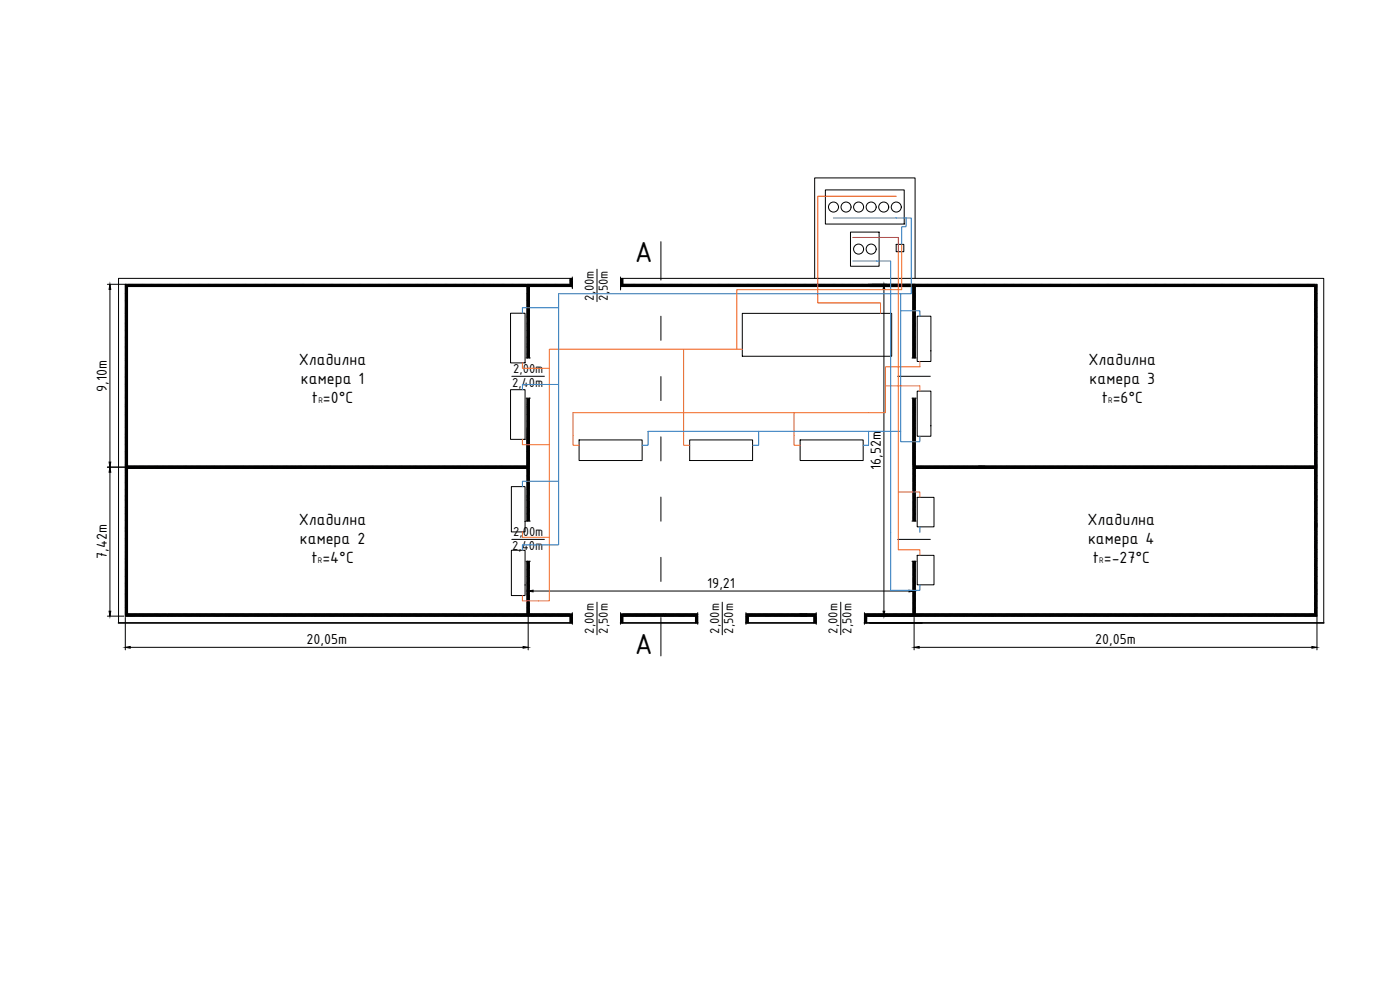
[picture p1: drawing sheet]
<svg xmlns="http://www.w3.org/2000/svg" width="420mm" height="297mm" viewBox="0 0 420 297" stroke-linecap="round" stroke-linejoin="round" font-family="sans-serif">
<defs><g id="words">
<g font-size="9.4">
<text x="190.6" y="78.7">A</text>
<text x="190.6" y="196.3">A</text>
</g>
<g font-size="5.3">
<text x="89.6" y="109.5">Хладилна</text>
<text x="326.7" y="109.5">Хладилна</text>
<text x="90.3" y="115.1">камера 1</text>
<text x="327" y="115.1">камера 3</text>
<text x="93.5" y="120.8">t =0°C</text>
<text x="330.6" y="120.8">t =6°C</text>
<text x="89.6" y="157.5">Хладилна</text>
<text x="326.4" y="157.5">Хладилна</text>
<text x="90" y="163.2">камера 2</text>
<text x="326.5" y="163.2">камера 4</text>
<text x="93.4" y="168.8">t =4°C</text>
<text x="327.9" y="168.8">t =-27°C</text>
</g>
<g font-size="4.7">
<text x="32" y="117.5" transform="rotate(-90 32 117.5)">9,10m</text>
<text x="264.3" y="140.9" transform="rotate(-90 264.3 140.9)">16,52m</text>
<text x="32" y="167.7" transform="rotate(-90 32 167.7)">7,42m</text>
<text x="212.3" y="176.4">19,21</text>
<text x="92" y="193.3">20,05m</text>
<text x="328.7" y="193.3">20,05m</text>
</g>
<g font-size="4.2">
<text x="178.2" y="90.2" transform="rotate(-90 178.2 90.2)">2,00m</text>
<text x="182.4" y="90.2" transform="rotate(-90 182.4 90.2)">2,50m</text>
<text x="154" y="112">2,00m</text>
<text x="153.7" y="116.1">2,40m</text>
<text x="154" y="160.9">2,00m</text>
<text x="153.7" y="165.1">2,40m</text>
<text x="178.2" y="190.1" transform="rotate(-90 178.2 190.1)">2,00m</text>
<text x="182.4" y="190.1" transform="rotate(-90 182.4 190.1)">2,50m</text>
<text x="215.8" y="190.1" transform="rotate(-90 215.8 190.1)">2,00m</text>
<text x="220" y="190.1" transform="rotate(-90 220 190.1)">2,50m</text>
<text x="251.4" y="190.1" transform="rotate(-90 251.4 190.1)">2,00m</text>
<text x="255.5" y="190.1" transform="rotate(-90 255.5 190.1)">2,50m</text>
</g>
<g font-size="2.6">
<text x="95.6" y="120.8">R</text>
<text x="332.6" y="120.8">R</text>
<text x="95.4" y="168.8">R</text>
<text x="329.9" y="168.8">R</text>
</g>
</g></defs>
<!-- layer: 0 -->
<g fill="none" stroke="#000" stroke-width=".3">
<path d="M247.7 57h23.7v10.2h-23.7zM255.2 69.6h8.6v10.3h-8.6zM269 73.3h2.2v2.2h-2.2zM33 86.8v51.8M37.6 85.3v99.6h133.5v2M153.2 94h4.4v14.9h-4.4zM171.1 83.5v1.8h-138.9M171.8 86h-13v21.4M171.8 83.1v3.5M171.8 83.5h-136.2v103.4M186.2 83.5h211.1v103.4M186.2 83.1v3.9"/>
<path d="M186.2 86h87.8v21.4M186.9 83.5v1.8h208.3v99.6h-133.5M222.8 94h44.8v12.9h-44.8zM244.5 83.5v-30.1h30.1v30.1M275.3 94.9h4.1v13.6h-4.1zM153.2 116.9h4.4v14.9h-4.4zM157.9 119.5h1.2M157.9 107.4h1.2M158.2 107.4v-21.4h-119.9v98.2h133.5M158.2 119.5v20.3h-119.9M158.8 119.5v36.8M273.7 119.5h1.3"/>
<path d="M273.7 107.4h1.3M274 119.5v36.8M274.7 107.4v-21.4h119.9v53.8h-119.9v-20.3M275.3 117.3h4.1v13.6h-4.1zM173.8 132h18.9v6.2h-18.9zM207 132h18.9v6.2h-18.9zM240.1 132h19v6.2h-19zM32.2 140.2h5.7M33 141.7v41.7M38.3 140.5h119.9v15.8M153.5 146h4.1v13.6h-4.1zM157.9 156.3h1.2"/>
<path d="M273.7 156.3h1.3M274.7 156.3v-15.8h119.9v43.7h-135.2M275.3 149.2h5v8.9h-5zM153.5 165.1h4.1v13.6h-4.1zM157.9 168.4h1.2M158.2 168.4v15.8M158.8 168.4v15.8M273.7 168.4h1.3M274 168.4v15.8M274.7 168.4v15.8M275.3 166.6h5v8.9h-5zM32.2 184.9h5"/>
<path d="M37.6 185.3v9.7M39.1 194.2h117.9M158.5 184.6v10.4M171.8 183.8v3.5M179.2 180.7v9.8M186.2 184.2h23.2M186.2 183.8v3.5M186.9 186.9v-2h21.8v2M209.4 183.8v3.5M216.8 180.7v9.8M223.9 184.2h21.1M223.9 183.8v3.5"/>
<path d="M224.6 186.9v-2h19.7v2M245 183.8v3.5M252.3 180.7v9.8M259.4 183.8v3.5M274.3 185.3v9.7M274.7 184.9h-14.6v2M275.9 194.2h117.8M395.2 184.6v10.4"/>
<circle cx="250.1" cy="62.1" r="1.5"/>
<circle cx="253.9" cy="62.1" r="1.5"/>
<circle cx="257.7" cy="62.1" r="1.5"/>
<circle cx="257.7" cy="74.7" r="1.5"/>
<circle cx="261.4" cy="62.1" r="1.5"/>
<circle cx="261.4" cy="74.7" r="1.5"/>
<circle cx="265.2" cy="62.1" r="1.5"/>
<circle cx="269" cy="62.1" r="1.5"/>
</g>
<!-- layer: machine room -->
<g fill="none" stroke="#000" stroke-width=".3">
<path d="M198.3 72.5v11.5M179.2 80.8v9.7M198.3 94.9v7.2M260.5 85.3h5.5M265.3 86.8v96.6M153.6 112.9h9.8M198.3 113v7.2M269.4 112.9h9.8M198.3 131.1v7.2M198.3 149.1v7.3M153.6 161.8h9.8M158.5 176.6v7.2"/>
<path d="M160 177.3h112.8M198.3 167.2v7.3M269.4 161.8h9.8M274.3 176.6v7.2M198.3 185.3v11.5M260.5 184.9h5.5"/>
</g>
<!-- layer: 0 -->
<path d="M35.6 186.9h136.2M186.2 186.9h23.2M223.9 186.9h21.1M259.4 186.9h137.9" fill="none" stroke="#000" stroke-width=".51"/>
<!-- layer: Text18 -->
<g fill="none" stroke="#000" stroke-width=".3">
<path d="M37.6 85.4l.1 .2 .5-.1v.3l-.4-.2-.2 .2 .1 .1h.5v.2l-.4-.2-.2 .2 .1 .2 .5-.1v.2l-.4-.1-.2 .1 .1 .2 .5-.1v.2l-.4-.1-.2 .2 .1 .2 .5-.1v.2l-.4-.1-.2 .1 .1 .2 .5-.1v.2l-.4-.1-.2 .2 .1 .1 .5-.1v.3l-.4-.2-.2 .2 .1 .2 .5-.2v.3h-.6l.1 .2 .5-.1v.2l-.4-.1-.2 .1 .1 .2 .5-.1v.3l-.4-.2-.2 .2 .1 .1h.5v.2l-.4-.2-.2 .2 .1 .2 .5-.1v.3l-.4-.2-.2 .2 .1 .1 .5-.1v.3l-.4-.2-.2 .2 .1 .2 .5-.1v.2l-.4-.1-.2 .1 .1 .2 .5-.1v.3l-.4-.2-.2 .2 .1 .1h.5v.2l-.4-.2-.2 .2 .1 .2 .5-.1v.2l-.4-.1-.2 .1 .1 .2 .5-.1v.2l-.4-.1-.2 .2 .1 .2 .5-.2v.3l-.4-.1-.2 .1 .1 .2 .5-.1v.2l-.4-.1-.2 .2h.6v.3l-.4-.2-.2 .2 .1 .1 .5-.1v.3l-.4-.2-.2 .2 .1 .2 .5-.1v.2l-.4-.1-.2 .1 .1 .2 .5-.1v.3l-.4-.2-.2 .2 .1 .1h.5v.2l-.4-.2-.2 .2 .1 .2 .5-.1v.2l-.4-.1-.2 .1 .1 .2 .5-.1v.3l-.4-.2-.2 .2 .1 .2 .5-.1v.2l-.4-.1-.2 .1 .1 .2 .5-.1v.2l-.4-.1-.2 .2 .1 .1h.5v.2l-.4-.2-.2 .2 .1 .2 .5-.1v.2l-.4-.1-.2 .1 .1 .2 .5-.1v.2l-.4-.1-.2 .2 .1 .2 .5-.2v.3l-.4-.1-.2 .1 .6 .1v.2l-.4-.2-.2 .2 .1 .2 .5-.1v.3l-.4-.2-.2 .2 .1 .1 .5-.1v.3l-.4-.2-.2 .2 .1 .2 .5-.1v.2l-.4-.1-.2 .1 .1 .2 .5-.1v.3l-.4-.2-.2 .2 .1 .1h.5v.2l-.4-.2-.2 .2 .1 .2 .5-.1v.2l-.4-.1-.2 .1 .1 .2 .5-.1v.3l-.4-.2-.2 .2 .1 .2 .5-.1v.2l-.4-.1-.2 .1 .1 .2 .5-.1v.2l-.4-.1-.2 .2 .1 .1 .5-.1v.3l-.4-.2-.2 .2 .1 .2 .5-.2v.3l-.4-.1-.2 .1 .1 .2 .5-.1v.2h-.6l.1 .2 .5-.1v.3l-.4-.2-.2 .2 .1 .1h.5v.2l-.4-.2-.2 .2 .1 .2 .5-.1v.3l-.4-.2-.2 .2 .1 .1 .5-.1v.3l-.4-.2-.2 .2 .1 .2 .5-.1v.2l-.4-.1-.2 .1 .1 .2 .5-.1v.3l-.4-.2-.2 .2 .1 .1h.5v.2l-.4-.2-.2 .2 .1 .2 .5-.1v.2l-.4-.1-.2 .1 .1 .2 .5-.1v.2l-.4-.1-.2 .2 .1 .2 .5-.1v.2l-.4-.1-.2 .1 .1 .2 .5-.1v.2l-.4-.1-.2 .2 .1 .1 .5-.1v.3l-.4-.2-.2 .2 .1 .2 .5-.2v.3h-.6l.1 .2 .5-.1v.2l-.4-.1-.2 .1 .1 .2 .5-.1v.3l-.4-.2-.2 .2 .1 .1h.5v.2l-.4-.2-.2 .2 .1 .2 .5-.1v.3l-.4-.2-.2 .2 .1 .1 .5-.1v.3l-.4-.2-.2 .2 .1 .2 .5-.1v.2l-.4-.1-.2 .1 .1 .2 .5-.1v.3l-.4-.2-.2 .2 .1 .1h.5v.2l-.4-.2-.2 .2 .1 .2 .5-.1v.2l-.4-.1-.2 .1 .1 .2 .5-.1v.2l-.4-.1-.2 .2 .1 .2 .5-.1v.2l-.4-.1-.2 .1 .1 .2 .5-.1v.2l-.4-.1-.2 .2 .1 .1 .5-.1v.3h-.6l.1 .1 .5-.1v.3l-.4-.2-.2 .2 .1 .2 .5-.1v.2l-.4-.1-.2 .1 .1 .2 .5-.1v.3l-.4-.2-.2 .2 .1 .1h.5v.2l-.4-.2-.2 .2 .1 .2 .5-.1v.3l-.4-.2-.2 .2 .1 .1 .5-.1v.3l-.4-.2-.2 .2 .1 .2 .5-.1v.2l-.4-.1-.2 .1 .1 .2 .5-.1v.3l-.4-.2-.2 .2 .1 .1h.5v.2l-.4-.2-.2 .2 .1 .2 .5-.1v.2l-.4-.1-.2 .1 .1 .2 .5-.1v.2l-.4-.1-.2 .2 .1 .2 .5-.2v.3l-.4-.1-.2 .1 .1 .2 .5-.1v.2h-.6l.1 .2 .5-.1v.3l-.4-.2-.2 .2 .1 .1 .5-.1v.3l-.4-.2-.2 .2 .1 .2 .5-.1v.2l-.4-.1-.2 .1 .1 .2 .5-.1v.3l-.4-.2-.2 .2 .1 .1h.5v.2l-.4-.2-.2 .2 .1 .2 .5-.1v.3l-.4-.2-.2 .2 .1 .1 .5-.1v.3l-.4-.2-.2 .2 .1 .2 .5-.1v.2l-.4-.1-.2 .1 .1 .2 .5-.1v.2l-.4-.1-.2 .2 .1 .1h.5v.2l-.4-.2-.2 .2 .1 .2 .5-.1v.2l-.4-.1-.2 .1 .1 .2 .5-.1v.2l-.4-.1-.2 .2 .1 .2 .5-.2v.3h-.6l.1 .1h.5v.2l-.4-.2-.2 .2 .1 .2 .5-.1v.3l-.4-.2-.2 .2 .1 .1 .5-.1v.3l-.4-.2-.2 .2 .1 .2 .5-.1v.2l-.4-.1-.2 .1 .1 .2 .5-.1v.3l-.4-.2-.2 .2 .1 .1h.5v.2l-.4-.2-.2 .2 .1 .2 .5-.1v.3l-.4-.2-.2 .2 .1 .1 .5-.1v.3l-.4-.2-.2 .2 .1 .2 .5-.1v.2l-.4-.1-.2 .1 .1 .2 .5-.1v.2l-.4-.1-.2 .2 .1 .1h.5v.2l-.4-.2-.2 .2 .1 .2 .5-.2v.3l-.4-.1-.2 .1 .1 .2 .5-.1v.2h-.6l.1 .2 .5-.1v.3l-.4-.2-.2 .2 .1 .1h.5v.2l-.4-.2-.2 .2 .1 .2 .5-.1v.3l-.4-.2-.2 .2 .1 .1 .5-.1v.3l-.4-.2-.2 .2 .1 .2 .5-.1v.2l-.4-.1-.2 .1 .1 .2 .5-.1v.3l-.4-.2-.2 .2 .1 .1h.5v.2l-.4-.2-.2 .2 .1 .2 .5-.1v.2l-.4-.1-.2 .1 .1 .2 .5-.1v.2l-.4-.1-.2 .2 .1 .2 .5-.1v.2l-.4-.1-.2 .1 .1 .2 .5-.1v.2l-.4-.1-.2 .2 .1 .1 .5-.1v.3l-.4-.2-.2 .2 .1 .2 .5-.2v.3h-.6l.1 .2 .5-.1v.2l-.4-.1-.2 .1 .1 .2 .5-.1v.3l-.4-.2-.2 .2 .1 .1h.5v.2l-.4-.2-.2 .2 .1 .2 .5-.1v.3l-.4-.2-.2 .2 .1 .1 .5-.1v.3l-.4-.2-.2 .2 .1 .2 .5-.1v.2l-.4-.1-.2 .1 .1 .2 .5-.1v.3l-.4-.2-.2 .2 .1 .1h.5v.2l-.4-.2-.2 .2 .1 .2 .5-.1v.2l-.4-.1-.2 .1 .1 .2 .5-.1v.2l-.4-.1-.2 .2 .1 .2 .5-.2v.3l-.4-.1-.2 .1 .1 .2 .5-.1v.2l-.4-.1-.2 .2h.6v.3l-.4-.2-.2 .2 .1 .1 .5-.1v.3l-.4-.2-.2 .2 .1 .2 .5-.1v.2l-.4-.1-.2 .1 .1 .2 .5-.1v.3l-.4-.2-.2 .2 .1 .1h.5v.2l-.4-.2-.2 .2 .1 .2 .5-.1v.3l-.4-.2-.2 .2 .1 .1 .5-.1v.3l-.4-.2-.2 .2 .1 .2 .5-.1v.2l-.4-.1-.2 .1 .1 .2 .5-.1v.2l-.4-.1-.2 .2 .1 .1h.5v.2l-.4-.2-.2 .2 .1 .2 .5-.1v.2l-.4-.1-.2 .1 .1 .2 .5-.1v.2l-.4-.1-.2 .2 .1 .2 .5-.2v.3l-.4-.1-.2 .1 .6 .1v.2l-.4-.1-.2 .1 .1 .2 .5-.1v.3l-.4-.2-.2 .2 .1 .1 .5-.1v.3l-.4-.2-.2 .2 .1 .2 .5-.1v.2l-.4-.1-.2 .1 .1 .2 .5-.1v.3l-.4-.2-.2 .2 .1 .1h.5v.2l-.4-.2-.2 .2 .1 .2 .5-.1v.3l-.4-.2-.2 .2 .1 .1 .5-.1v.3l-.4-.2-.2 .2 .1 .2 .5-.1v.2l-.4-.1-.2 .1 .1 .2 .5-.1v.2l-.4-.1-.2 .2 .1 .1h.5v.2l-.4-.2-.2 .2 .1 .2 .5-.2v.3l-.4-.1-.2 .1 .1 .2 .5-.1v.2h-.6l.1 .2 .5-.1v.3l-.4-.2-.2 .2 .1 .2 .5-.1v.2l-.4-.1-.2 .1 .1 .2 .5-.1v.3l-.4-.2-.2 .2 .1 .1 .5-.1v.3l-.4-.2-.2 .2 .1 .2 .5-.1v.2l-.4-.1-.2 .1 .1 .2 .5-.1v.3l-.4-.2-.2 .2 .1 .1h.5v.2l-.4-.2-.2 .2 .1 .2 .5-.1v.3l-.4-.2-.2 .2 .1 .1 .5-.1v.2l-.4-.1-.2 .2 .1 .2 .5-.1v.2l-.4-.1-.2 .1 .1 .2 .5-.1v.2l-.4-.1-.2 .2 .1 .1 .5-.1v.3l-.4-.2-.2 .2 .1 .2 .5-.2v.3h-.6l.1 .2 .5-.1v.2l-.4-.1-.2 .1 .1 .2 .5-.1v.3l-.4-.2-.2 .2 .1 .1h.5v.2l-.4-.2-.2 .2 .1 .2 .5-.1v.3l-.4-.2-.2 .2 .1 .1 .5-.1v.3l-.4-.2-.2 .2 .1 .2 .5-.1v.2l-.4-.1-.2 .1 .1 .2 .5-.1v.3l-.4-.2-.2 .2 .1 .1h.5v.2l-.4-.2-.2 .2 .1 .2 .5-.1v.2l-.4-.1-.2 .2 .1 .1 .5-.1v.2l-.4-.1-.2 .2 .1 .2 .5-.1v.2l-.4-.1-.2 .1 .1 .2 .5-.1v.2l-.4-.1-.2 .2 .1 .1 .5-.1v.3h-.6l.1 .1 .5-.1v.3l-.4-.2-.2 .2 .1 .2 .5-.1v.2l-.4-.1-.2 .1 .1 .2 .5-.1v.3l-.4-.2-.2 .2 .1 .1h.5v.2l-.4-.2-.2 .2 .1 .2 .5-.1v.3l-.4-.2-.2 .2 .1 .1 .5-.1v.3l-.4-.2-.2 .2 .1 .2 .5-.1v.2l-.4-.1-.2 .1 .1 .2 .5-.1v.3l-.4-.2-.2 .2 .1 .1h.5v.2l-.4-.2-.2 .2 .1 .2 .5-.1v.2l-.4-.1-.2 .1 .1 .2 .5-.1v.2l-.4-.1-.2 .2 .1 .2 .5-.2v.3l-.4-.1-.2 .1 .1 .2 .5-.1v.2h-.6l.1 .2 .5-.1v.3l-.4-.2-.2 .2 .1 .1 .5-.1v.3l-.4-.2-.2 .2 .1 .2 .5-.1v.2l-.4-.1-.2 .1 .1 .2 .5-.1v.3l-.4-.2-.2 .2 .1 .1h.5v.2l-.4-.2-.2 .2 .1 .2 .5-.1v.3l-.4-.2-.2 .2 .1 .1 .5-.1v.3l-.4-.2-.2 .2 .1 .2 .5-.1v.2l-.4-.1-.2 .1 .1 .2 .5-.1v.2l-.4-.1-.2 .2 .1 .1h.5v.2l-.4-.2-.2 .2 .1 .2 .5-.1v.2l-.4-.1-.2 .1 .1 .2 .5-.1v.2l-.4-.1-.2 .2 .1 .2 .5-.2v.3h-.6l.1 .2 .5-.1v.2l-.4-.1-.2 .1 .1 .2 .5-.1v.3l-.4-.2-.2 .2 .1 .1 .5-.1v.3l-.4-.2-.2 .2 .1 .2 .5-.1v.2l-.4-.1-.2 .1 .1 .2 .5-.1v.3l-.4-.2-.2 .2 .1 .1h.5v.2l-.4-.2-.2 .2 .1 .2 .5-.1v.3l-.4-.2-.2 .2 .1 .1 .5-.1v.3l-.4-.2-.2 .2 .1 .2 .5-.1v.2l-.4-.1-.2 .1 .1 .2 .5-.1v.2l-.4-.1-.2 .2 .1 .1h.5v.2l-.4-.2-.2 .2 .1 .2 .5-.1v.2l-.4-.1-.2 .1 .1 .2 .5-.1v.2h-.6l.1 .2 .5-.1v.3l-.4-.2-.2 .2 .1 .2 .5-.1v.2l-.4-.1-.2 .1 .1 .2 .5-.1v.3l-.4-.2-.2 .2 .1 .1 .5-.1v.3l-.4-.2-.2 .2 .1 .2 .5-.1v.2l-.4-.1-.2 .1 .1 .2 .5-.1v.3l-.4-.2-.2 .2 .1 .1h.5v.2l-.4-.2-.2 .2 .1 .2 .5-.1v.3l-.4-.2-.2 .2 .1 .1 .5-.1v.2l-.4-.1-.2 .2 .1 .2 .5-.1v.2l-.4-.1-.2 .1 .1 .2 .5-.1v.2l-.4-.1-.2 .2 .1 .1 .5-.1v.3l-.4-.2-.2 .2 .1 .2 .5-.1v.2h-.6l.1 .2 .5-.1v.2l-.4-.1-.2 .1 .1 .2 .5-.1v.3l-.4-.2-.2 .2 .1 .2 .5-.1v.2l-.4-.1-.2 .1 .1 .2 .5-.1v.3l-.4-.2-.2 .2 .1 .1 .5-.1v.3l-.4-.2-.2 .2 .1 .2 .5-.1v.2l-.4-.1-.2 .1 .1 .2 .5-.1v.3l-.4-.2-.2 .2 .1 .1h.5v.2l-.4-.2-.2 .2 .1 .2 .5-.1v.2l-.4-.1-.2 .2 .1 .1 .5-.1v.2l-.4-.1-.2 .2 .1 .2 .5-.2v.3l-.4-.1-.2 .1 .1 .2 .5-.1v.2l-.4-.1-.2 .2h.6v.3l-.4-.2-.2 .2 .1 .1 .5-.1v.3l-.4-.2-.2 .2 .1 .2 .5-.1v.2l-.4-.1-.2 .1 .1 .2 .5-.1v.3l-.4-.2-.2 .2 .1 .2 .5-.1v.2l-.4-.1-.2 .1 .1 .2 .5-.1v.3l-.4-.2-.2 .2 .1 .1 .5-.1v.3l-.4-.2-.2 .2 .1 .2 .5-.1v.2l-.4-.1-.2 .1 .1 .2 .5-.1v.2l-.4-.1-.2 .2 .1 .1h.5v.2l-.4-.2-.2 .2 .1 .2 .5-.1v.2l-.4-.1-.2 .2 .1 .1 .5-.1v.2l-.4-.1-.2 .2 .1 .2 .5-.2v.3h-.6l.1 .2 .5-.1v.2l-.4-.1-.2 .1 .1 .2 .5-.1v.3l-.4-.2-.2 .2 .1 .1 .5-.1v.3l-.4-.2-.2 .2 .1 .2 .5-.1v.2l-.4-.1-.2 .1 .1 .2 .5-.1v.3l-.4-.2-.2 .2 .1 .1h.5v.2l-.4-.2-.2 .2 .1 .2 .5-.1v.3l-.4-.2-.2 .2 .1 .1 .5-.1v.3l-.4-.2-.2 .2 .1 .2 .5-.1v.2l-.4-.1-.2 .1 .1 .2 .5-.1v.2l-.4-.1-.2 .2 .1 .1h.5v.2l-.4-.2-.2 .2 .1 .2 .5-.1v.2l-.4-.1-.2 .2 .1 .1 .5-.1v.2h-.6l.1 .2 .5-.1v.3l-.4-.2-.2 .2 .1 .2 .5-.1v.2l-.4-.1-.2 .1 .1 .2 .5-.1v.3l-.4-.2-.2 .2 .1 .1 .5-.1v.3l-.4-.2-.2 .2 .1 .2 .5-.1v.2l-.4-.1-.2 .1 .1 .2 .5-.1v.3l-.4-.2-.2 .2 .1 .1h.5v.2l-.4-.2-.2 .2 .1 .2 .5-.1v.3l-.4-.2-.2 .2 .1 .1 .5-.1v.3l-.4-.2-.2 .2 .1 .2 .5-.1v.2l-.4-.1-.2 .1 .1 .2 .5-.1v.2l-.4-.1-.2 .2 .1 .1 .5-.1v.3l-.4-.2-.2 .2 .1 .2 .5-.1v.2h-.6l.1 .2 .5-.1v.2l-.4-.1-.2 .1 .1 .2 .5-.1v.3l-.4-.2-.2 .2 .1 .2 .5-.1v.2l-.6-.1 .1 .3 .4-.2M158 85.5l.1 .4h-.2l.1-.5-.2-.1-.1 .7-.2-.2 .2-.4-.3-.1-.1 .7-.1-.7-.2 .7-.2-.7-.2 .7-.1-.7-.2 .7-.2-.7-.1 .7-.2-.7-.2 .7-.1-.7-.2 .7-.2-.7-.1 .7-.2-.7-.1 .7-.3-.7-.1 .7-.2-.7-.1 .7-.2-.2 .2-.4-.2-.1-.2 .7-.1-.2 .1-.4-.2-.1-.1 .7-.2-.7-.1 .7-.2-.7-.2 .7-.1-.7-.2 .7-.2-.7-.2 .7-.1-.7-.2 .7-.2-.7-.1 .7-.2-.7-.1 .7-.2-.7-.2 .7-.2-.7-.1 .7-.2-.7-.1 .7-.3-.7-.1 .7-.1-.2 .1-.4-.2-.1-.1 .7-.2-.2 .2-.4-.2-.1-.2 .7-.1-.7-.2 .7-.2-.7-.1 .7-.2-.7-.2 .7-.1-.7-.2 .7-.2-.7-.2 .7-.1-.7-.1 .7-.3-.7-.1 .7-.2-.7-.1 .7-.2-.7-.2 .7-.2-.7-.1 .7-.2-.7-.1 .7-.2-.2 .2-.4-.3-.1-.1 .7-.1-.2 .1-.4-.2-.1-.1 .7-.2-.7-.2 .7-.1-.7-.2 .7-.2-.7-.1 .7-.2-.7-.2 .7-.1-.7-.2 .7-.2-.7-.1 .7-.2-.7-.1 .7-.3-.7-.1 .7-.2-.7-.1 .7-.2-.7-.2 .7-.2-.7-.1 .7-.2-.2 .2-.4-.2-.1-.1 .7-.2-.2 .2-.4-.3-.1-.1 .7-.1-.7-.2 .7-.2-.7-.2 .7-.1-.7-.2 .7-.2-.7-.1 .7-.2-.7-.2 .7-.1-.7-.2 .7-.2-.7-.1 .7-.2-.7-.1 .7-.3-.7-.1 .7-.2-.7-.1 .7-.2-.2 .2-.4-.2-.1-.2 .7-.1-.2 .1-.4-.2-.1-.1 .7-.2-.2 .2-.4-.2-.1-.1 .7-.2-.7-.2 .7-.1-.7-.2 .7-.2-.7-.2 .7-.1-.7-.2 .7-.2-.7-.1 .7-.2-.7-.1 .7-.2-.7-.2 .7-.2-.7-.1 .7-.2-.7-.1 .7-.3-.7-.1 .7-.2-.2 .2-.4-.2-.1-.1 .7-.2-.2 .2-.4-.2-.1-.2 .7-.1-.2 .1-.4-.2-.1-.1 .7-.2-.7-.1 .7-.2-.7-.2 .7-.1-.7-.2 .7-.2-.7-.2 .7-.1-.7-.2 .7-.2-.7-.1 .7-.2-.7-.1 .7-.2-.7-.2 .7-.2-.7-.1 .7-.2-.7-.1 .7-.2-.2 .2-.4-.3-.1-.1 .7-.2-.2 .2-.4-.2-.1-.1 .7-.2-.2 .2-.4-.2-.1-.2 .7-.1-.7-.2 .7-.2-.7-.1 .7-.2-.7-.2 .7-.1-.7-.2 .7-.2-.7-.2 .7-.1-.7-.1 .7-.3-.7-.1 .7-.2-.7-.1 .7-.2-.7-.2 .7-.2-.7-.1 .7-.2-.2 .2-.4-.2-.1-.1 .7-.2-.2 .2-.4-.3-.1-.1 .7-.1-.2 .1-.4-.2-.1-.1 .7-.2-.7-.2 .7-.1-.7-.2 .7-.2-.7-.1 .7-.2-.7-.2 .7-.1-.7-.2 .7-.2-.7-.1 .7-.2-.7-.1 .7-.3-.7-.1 .7-.2-.7-.1 .7-.2-.7-.2 .7-.1-.2 .1-.4-.2-.1-.1 .7-.2-.2 .2-.4-.2-.1-.1 .7-.2-.2 .2-.4-.3-.1-.1 .7-.1-.7-.2 .7-.2-.7-.2 .7-.1-.7-.2 .7-.2-.7-.1 .7-.2-.7-.2 .7-.1-.7-.2 .7-.2-.7-.1 .7-.2-.7-.1 .7-.3-.7-.1 .7-.2-.7-.1 .7-.2-.2 .2-.4-.2-.1-.2 .7-.1-.2 .1-.4-.2-.1-.1 .7-.2-.7-.1 .7-.2-.7-.2 .7-.1-.7-.2 .7-.2-.7-.2 .7-.1-.7-.2 .7-.2-.7-.1 .7-.2-.7-.1 .7-.2-.7-.2 .7-.2-.7-.1 .7-.2-.7-.1 .7-.3-.7-.1 .7-.2-.2 .2-.4-.2-.1-.1 .7-.2-.2 .2-.4-.2-.1-.2 .7-.1-.7-.2 .7-.2-.7-.1 .7-.2-.7-.2 .7-.1-.7-.2 .7-.2-.7-.2 .7-.1-.7-.2 .7-.2-.7-.1 .7-.2-.7-.1 .7-.2-.7-.2 .7-.2-.7-.1 .7-.2-.7-.1 .7-.2-.2 .2-.4-.3-.1-.1 .7-.2-.2 .2-.4-.2-.1-.1 .7-.2-.7-.2 .7-.1-.7-.2 .7-.2-.7-.1 .7-.2-.7-.2 .7-.1-.7-.2 .7-.2-.7-.1 .7-.2-.7-.2 .7-.2-.7-.1 .7-.2-.7-.1 .7-.2-.7-.2 .7-.2-.7-.1 .7-.2-.2 .2-.4-.2-.1-.1 .7-.2-.2 .2-.4-.3-.1-.1 .7-.2-.7-.1 .7-.2-.7-.2 .7-.1-.7-.2 .7-.2-.7-.1 .7-.2-.7-.2 .7-.1-.7-.2 .7-.2-.7-.1 .7-.2-.7-.1 .7-.3-.7-.1 .7-.2-.7-.1 .7-.2-.2 .2-.4-.2-.1-.2 .7-.1-.2 .1-.4-.2-.1-.1 .7-.2-.2 .2-.4-.2-.1-.1 .7-.2-.7-.2 .7-.2-.7-.1 .7-.2-.7-.2 .7-.1-.7-.2 .7-.2-.7-.1 .7-.2-.7-.1 .7-.2-.7-.2 .7-.2-.7-.1 .7-.2-.7-.1 .7-.3-.7-.1 .7-.2-.2 .2-.4-.2-.1-.1 .7-.2-.2 .2-.4-.2-.1-.2 .7-.1-.2 .1-.4-.2-.1-.1 .7-.2-.7-.1 .7-.2-.7-.2 .7-.1-.7-.2 .7-.2-.7-.2 .7-.1-.7-.2 .7-.2-.7-.1 .7-.2-.7-.1 .7-.2-.7-.2 .7-.2-.7-.1 .7-.2-.7-.1 .7-.2-.2 .2-.4-.3-.1-.1 .7-.2-.2 .2-.4-.2-.1-.1 .7-.2-.2 .2-.4-.2-.1-.2 .7-.1-.7-.2 .7-.2-.7-.1 .7-.2-.7-.2 .7-.1-.7-.2 .7-.2-.7-.2 .7-.1-.7-.2 .7-.2-.7-.1 .7-.2-.7-.1 .7-.2-.7-.2 .7-.2-.7-.1 .7-.2-.2 .2-.4-.2-.1-.1 .7-.2-.2 .2-.4-.3-.1-.1 .7-.2-.2 .2-.4-.2-.1-.1 .7-.2-.7-.2 .7-.1-.7-.2 .7-.2-.7-.1 .7-.2-.7-.2 .7-.1-.7-.2 .7-.2-.7-.1 .7-.2-.7-.2 .7-.2-.7-.1 .7-.2-.7-.1 .7-.2-.7-.2 .7-.1-.2 .1-.4-.2-.1-.1 .7-.2-.2 .2-.4-.2-.1-.1 .7-.2-.2 .2-.4-.3-.1-.1 .7-.2-.7-.1 .7-.2-.7-.2 .7-.1-.7-.2 .7-.2-.7-.1 .7-.2-.7-.2 .7-.1-.7-.2 .7-.2-.7-.1 .7-.2-.7-.2 .7-.2-.7-.1 .7-.2-.7-.1 .7-.2-.2 .2-.4-.2-.1-.2 .7-.1-.2 .1-.4-.2-.1-.1 .7-.2-.7-.1 .7-.2-.7-.2 .7-.2-.7-.1 .7-.2-.7-.2 .7-.1-.7-.2 .7-.2-.7-.1 .7-.2-.7-.1 .7-.2-.7-.2 .7-.2-.7-.1 .7-.2-.7-.1 .7-.3-.7-.1 .7-.2-.2 .2-.4-.2-.1-.1 .7-.2-.2 .2-.4-.2-.1-.2 .7-.1-.7-.2 .7-.2-.7-.1 .7-.2-.7-.2 .7-.2-.7-.1 .7-.2-.7-.2 .7-.1-.7-.2 .7-.2-.7-.1 .7-.2-.7-.1 .7-.2-.7-.2 .7-.2-.7-.1 .7-.2-.7-.1 .7-.2-.2 .2-.4-.3-.1-.1 .7-.2-.2 .2-.4-.2-.1-.1 .7-.2-.7-.2 .7-.1-.7-.2 .7-.2-.7-.1 .7-.2-.7-.2 .7-.2-.7-.1 .7-.2-.7-.1 .7-.2-.7-.2 .7-.2-.7-.1 .7-.2-.7-.1 .7-.2-.7-.2 .7-.2-.7-.1 .7-.2-.2 .2-.4-.2-.1-.1 .7-.2-.2 .2-.4-.3-.1-.1 .7-.2-.7-.1 .7-.2-.7-.2 .7-.1-.7-.2 .7-.2-.7-.1 .7-.2-.7-.2 .7-.1-.7-.2 .7-.2-.7-.1 .7-.2-.7-.2 .7-.2-.7-.1 .7-.2-.7-.1 .7-.2-.7-.2 .7-.1-.2 .1-.4-.2-.1-.1 .7-.2-.2 .2-.4-.2-.1-.1 .7-.2-.7-.2 .7-.2-.7-.1 .7-.2-.7-.2 .7-.1-.7-.2 .7-.2-.7-.1 .7-.2-.7-.1 .7-.2-.7-.2 .7-.2-.7-.1 .7-.2-.7-.2 .7-.2-.7-.1 .7-.2-.2 .2-.4-.2-.1-.1 .7-.2-.2 .2-.4-.2-.1-.2 .7-.1-.2 .1-.4-.2-.1-.1 .7-.2-.7-.1 .7-.2-.7-.2 .7-.2-.7-.1 .7-.2-.7-.2 .7-.1-.7-.2 .7-.2-.7-.1 .7-.2-.7-.1 .7-.2-.7-.2 .7-.2-.7-.1 .7-.2-.7-.2 .7-.1-.2 .1-.4-.2-.1-.1 .7-.2-.2 .2-.4-.2-.1-.1 .7-.2-.2 .2-.4-.2-.1-.2 .7-.1-.7-.2 .7-.2-.7-.1 .7-.2-.7-.2 .7-.2-.7-.1 .7-.2-.7-.2 .7-.1-.7-.2 .7-.2-.7-.1 .7-.2-.7-.1 .7-.2-.7-.2 .7-.2-.7-.1 .7-.2-.2 .2-.4-.2-.1-.2 .7-.1-.2 .1-.4-.2-.1-.1 .7-.2-.2 .2-.4-.2-.1-.1 .7-.2-.7-.2 .7-.1-.7-.2 .7-.2-.7-.1 .7-.2-.7-.2 .7-.2-.7-.1 .7-.2-.7-.1 .7-.2-.7-.2 .7-.2-.7-.1 .7-.2-.7-.1 .7-.2-.7-.2 .7-.1-.2 .1-.4-.2-.1-.1 .7-.2-.2 .2-.4-.2-.1-.1 .7-.2-.2 .2-.4-.3-.1-.1 .7-.2-.7-.1 .7-.2-.7-.2 .7-.1-.7-.2 .7-.2-.7-.1 .7-.2-.7-.2 .7-.2-.7-.1 .7-.2-.7-.1 .7M158.2 86.1l.6 .1-.1 .2-.4-.1-.1 .1 .6 .2-.6 .2 .6 .1-.6 .2 .6 .1-.6 .3 .6 .1-.6 .2 .6 .1-.6 .2 .6 .2-.6 .1 .6 .2-.6 .2 .6 .1-.6 .2 .6 .2-.6 .2 .6 .1-.6 .2 .6 .1-.1 .2-.4-.1-.1 .1 .6 .2-.1 .2-.4-.2-.1 .2 .6 .1-.6 .2 .6 .1-.6 .2 .6 .2-.6 .2 .6 .1-.6 .2 .6 .1-.6 .3 .6 .1-.6 .2 .6 .1-.6 .2 .6 .2-.6 .1 .6 .2-.6 .2 .6 .1-.6 .2 .6 .2-.6 .1 .6 .2-.1 .2-.4-.2-.1 .2 .6 .1-.1 .2-.4-.1-.1 .1 .6 .2-.6 .2 .6 .1-.6 .2 .6 .1-.6 .2 .6 .2-.6 .2 .6 .1-.6 .2 .6 .1-.6 .2 .6 .2-.6 .2 .6 .1-.6 .2 .6 .2-.6 .1 .6 .2-.6 .2 .6 .1-.6 .2 .6 .1-.1 .2-.4-.1-.1 .1 .6 .2-.1 .2-.4-.2-.1 .2 .6 .1-.6 .2 .6 .2-.6 .2 .6 .1-.6 .2 .6 .1-.6 .2 .6 .2-.6 .1 .6 .2-.6 .2 .6 .1-.6 .2 .6 .2-.6 .2 .6 .1-.6 .2 .6 .2-.6 .1 .6 .2-.6 .2 .6 .1-.1 .2-.4-.2-.1 .2 .6 .1-.1 .2-.4-.1-.1 .1 .6 .2-.6 .2 .6 .1-.6 .2 .6 .2-.6 .2 .6 .1-.6 .2 .6 .1-.6 .2 .6 .2-.6 .1 .6 .2-.6 .2 .6 .1-.6 .2 .6 .2-.6 .2 .1 .1 .5-.1-.1 .3-.4-.2-.1 .2 .6 .1-.1 .2-.5-.1v.2l.5-.1M170.9 85.5l.1 .4h-.2l.1-.5-.2-.1-.1 .7-.2-.2 .2-.4-.3-.1-.1 .7-.1-.7-.2 .7-.2-.7-.1 .7-.2-.7-.2 .7-.1-.7-.2 .7-.2-.7-.1 .7-.2-.7-.2 .7-.2-.7-.1 .7-.2-.7-.1 .7-.2-.7-.2 .7-.1-.2 .1-.4-.2-.1-.1 .7-.2-.2 .2-.4-.2-.1-.1 .7-.2-.2 .2-.4-.3-.1-.1 .7-.2-.7-.1 .7-.2-.7-.2 .7-.1-.7-.2 .7-.2-.7-.1 .7-.2-.7-.2 .7-.1-.7-.2 .7-.2-.7-.1 .7-.2-.7-.2 .7-.2-.7-.1 .7-.2-.7-.1 .7-.2-.2 .2-.4-.2-.1-.2 .7-.1-.2 .1-.4-.2-.1-.1 .7-.2-.2 .2-.4-.2-.1-.1 .7-.2-.7-.2 .7-.2-.7-.1 .7-.2-.7-.2 .7-.1-.7-.2 .7-.2-.7-.1 .7-.2-.7-.1 .7-.2-.7-.2 .7-.2-.7-.1 .7-.2-.7-.2 .7-.2-.7-.1 .7-.2-.2 .2-.4-.2-.1-.1 .7M171.1 83.5l.7 .1-.1 .2-.4-.1-.2 .2h.7l-.1 .3-.4-.2-.2 .2 .7 .1-.1 .2-.4-.1-.2 .1 .2 .2 .5-.1-.1 .2-.4-.1-.2 .2 .2 .1 .5-.1-.1 .3h-.6l.1 .1h.6l-.1 .2-.4-.2-.2 .2 .1 .2 .4-.2 .2 .2-.7 .2M186.2 83.5l.7 .2-.7 .2 .7 .1-.7 .2 .7 .1-.7 .2 .2 .2 .5-.1-.1 .2-.3-.1-.3 .2 .2 .1 .4-.1v.3h-.6l.1 .1 .5-.1 .1 .2-.7 .1 .1 .2 .5-.2 .1 .2-.7 .2M186.9 86l.2-.7 .2 .7 .1-.7 .2 .7 .1-.7 .2 .1-.1 .4 .1 .2 .2-.7 .2 .1-.2 .4 .2 .2 .1-.7 .2 .1-.2 .4 .2 .2 .1-.7 .2 .7 .2-.7 .2 .7 .1-.7 .2 .7 .2-.7 .2 .7 .1-.7 .2 .7 .1-.7 .2 .7 .2-.7 .1 .7 .2-.7 .2 .7 .1-.7 .2 .7 .2-.7 .2 .7 .1-.7 .2 .1-.2 .4 .2 .2 .1-.7 .2 .1-.1 .4 .1 .2 .2-.7 .2 .7 .1-.7 .2 .7 .1-.7 .2 .7 .2-.7 .2 .7 .1-.7 .2 .7 .2-.7 .1 .7 .2-.7 .2 .7 .1-.7 .2 .7 .2-.7 .1 .7 .2-.7 .2 .7 .1-.7 .2 .7 .1-.7 .3 .1-.2 .4 .2 .2 .1-.7 .2 .1-.2 .4 .2 .2 .1-.7 .2 .7 .2-.7 .2 .7 .1-.7 .2 .7 .1-.7 .2 .7 .2-.7 .2 .7 .1-.7 .2 .7 .2-.7 .1 .7 .2-.7 .2 .7 .1-.7 .2 .7 .2-.7 .1 .7 .2-.7 .2 .7 .1-.7 .2 .1-.2 .4 .2 .2 .1-.7 .3 .1-.2 .4 .2 .2 .1-.7 .2 .7 .1-.7 .2 .7 .2-.7 .2 .7 .1-.7 .2 .7 .1-.7 .2 .7 .2-.7 .1 .7 .2-.7 .2 .7 .1-.7 .2 .7 .2-.7 .2 .7 .1-.7 .2 .7 .2-.7 .1 .7 .2-.7 .2 .1-.2 .4 .2 .2 .1-.7 .2 .1-.2 .4 .2 .2 .1-.7 .3 .7 .1-.7 .2 .7 .1-.7 .2 .7 .2-.7 .2 .7 .1-.7 .2 .7 .1-.7 .2 .7 .2-.7 .1 .7 .2-.7 .2 .7 .1-.7 .2 .7 .2-.7 .2 .7 .1-.7 .2 .7 .1-.7 .2 .1-.1 .4 .1 .2 .2-.7 .2 .1-.2 .4 .2 .2 .1-.7 .2 .7 .1-.7 .2 .7 .2-.7 .2 .7 .1-.7 .2 .7 .2-.7 .1 .7 .2-.7 .2 .7 .1-.7 .2 .7 .2-.7 .1 .7 .2-.7 .2 .7 .1-.7 .2 .7 .1-.7 .3 .1-.2 .4 .2 .2 .1-.7 .2 .1-.2 .4 .2 .2 .1-.7 .2 .1-.1 .4 .1 .2 .2-.7 .2 .7 .1-.7 .2 .7 .1-.7 .2 .7 .2-.7 .2 .7 .1-.7 .2 .7 .2-.7 .1 .7 .2-.7 .2 .7 .1-.7 .2 .7 .2-.7 .1 .7 .2-.7 .2 .7 .1-.7 .2 .1-.2 .4 .2 .2 .1-.7 .3 .1-.2 .4 .2 .2 .1-.7 .2 .1-.2 .4 .2 .2 .1-.7 .2 .7 .2-.7 .2 .7 .1-.7 .2 .7 .1-.7 .2 .7 .2-.7 .1 .7 .2-.7 .2 .7 .2-.7 .1 .7 .2-.7 .2 .7 .1-.7 .2 .7 .2-.7 .1 .7 .2-.7 .2 .1-.2 .4 .2 .2 .1-.7 .2 .1-.2 .4 .2 .2 .1-.7 .3 .1-.2 .4 .2 .2 .1-.7 .2 .7 .1-.7 .2 .7 .2-.7 .2 .7 .1-.7 .2 .7 .1-.7 .2 .7 .2-.7 .1 .7 .2-.7 .2 .7 .2-.7 .1 .7 .2-.7 .2 .7 .1-.7 .2 .7 .1-.7 .2 .1-.1 .4 .1 .2 .2-.7 .2 .1-.2 .4 .2 .2 .1-.7 .2 .1-.2 .4 .2 .2 .1-.7 .3 .7 .1-.7 .2 .7 .1-.7 .2 .7 .2-.7 .2 .7 .1-.7 .2 .7 .1-.7 .2 .7 .2-.7 .1 .7 .2-.7 .2 .7 .1-.7 .2 .7 .2-.7 .2 .7 .1-.7 .2 .1-.2 .4 .2 .2 .1-.7 .2 .1-.1 .4 .1 .2 .2-.7 .2 .1-.2 .4 .2 .2 .1-.7 .2 .7 .1-.7 .3 .7 .1-.7 .2 .7 .1-.7 .2 .7 .2-.7 .1 .7 .2-.7 .2 .7 .1-.7 .2 .7 .2-.7 .1 .7 .2-.7 .2 .7 .1-.7 .2 .7 .1-.7 .3 .1-.2 .4 .2 .2 .1-.7 .2 .1-.2 .4 .2 .2 .1-.7 .2 .7 .2-.7 .2 .7 .1-.7 .2 .7 .1-.7 .3 .7 .1-.7 .2 .7 .1-.7 .2 .7 .2-.7 .1 .7 .2-.7 .2 .7 .1-.7 .2 .7 .2-.7 .1 .7 .2-.7 .2 .7 .1-.7 .2 .1-.2 .4 .2 .2 .1-.7 .3 .1-.2 .4 .2 .2 .1-.7 .2 .7 .1-.7 .2 .7 .2-.7 .2 .7 .1-.7 .2 .7 .1-.7 .2 .7 .2-.7 .1 .7 .2-.7 .2 .7 .2-.7 .1 .7 .2-.7 .2 .7 .1-.7 .2 .7 .2-.7 .1 .7 .2-.7 .2 .1-.2 .4 .2 .2 .1-.7 .2 .1-.2 .4 .2 .2 .1-.7 .3 .7 .1-.7 .2 .7 .1-.7 .2 .7 .2-.7 .2 .7 .1-.7 .2 .7 .1-.7 .2 .7 .2-.7 .1 .7 .2-.7 .2 .7 .2-.7 .1 .7 .2-.7 .2 .7 .1-.7 .2 .7 .1-.7 .2 .1-.1 .4 .1 .2 .2-.7 .2 .1-.2 .4 .2 .2 .1-.7 .2 .7 .1-.7 .3 .7 .1-.7 .2 .7 .1-.7 .2 .7 .2-.7 .1 .7 .2-.7 .2 .7 .1-.7 .2 .7 .2-.7 .1 .7 .2-.7 .2 .7 .2-.7 .1 .7 .1-.7 .3 .1-.2 .4 .2 .2 .1-.7 .2 .1-.2 .4 .2 .2 .1-.7 .2 .1-.1 .4 .1 .2 .2-.7 .2 .7 .1-.7 .2 .7 .1-.7 .3 .7 .1-.7 .2 .7 .1-.7 .2 .7 .2-.7 .1 .7 .2-.7 .2 .7 .1-.7 .2 .7 .2-.7 .1 .7 .2-.7 .2 .7 .1-.7 .2 .1-.1 .4 .1 .2 .1-.7 .3 .1-.2 .4 .2 .2 .1-.7 .2 .1-.2 .4 .2 .2 .1-.7 .2 .7 .2-.7 .2 .7 .1-.7 .2 .7 .1-.7 .3 .7 .1-.7 .1 .7 .2-.7 .2 .7 .2-.7 .1 .7 .2-.7 .2 .7 .1-.7 .2 .7 .2-.7 .1 .7 .2-.7 .2 .1-.2 .4 .2 .2 .1-.7 .2 .1-.2 .4 .2 .2 .1-.7 .3 .1-.2 .4 .2 .2 .1-.7 .2 .7 .1-.7 .2 .7 .2-.7 .2 .7 .1-.7 .2 .7 .1-.7 .2 .7 .2-.7 .1 .7 .2-.7 .2 .7 .2-.7 .1 .7 .2-.7 .2 .7 .1-.7 .2 .7 .1-.7 .2 .1-.1 .4 .1 .2 .2-.7 .2 .1-.2 .4 .2 .2 .1-.7 .2 .1-.2 .4 .2 .2 .1-.7 .3 .7 .1-.7 .2 .7 .1-.7 .2 .7 .2-.7 .2 .7 .1-.7 .2 .7 .1-.7 .2 .7 .2-.7 .1 .7 .2-.7 .2 .7 .2-.7 .1 .7 .2-.7 .2 .7 .1-.7 .2 .1-.2 .4 .2 .2 .1-.7 .2 .1-.1 .4 .1 .2 .2-.7 .2 .1-.2 .4 .2 .2 .1-.7 .2 .7 .1-.7 .3 .7 .1-.7 .2 .7 .1-.7 .2 .7 .2-.7 .1 .7 .2-.7 .2 .7 .1-.7 .2 .7 .2-.7 .1 .7 .2-.7 .2 .7 .2-.7 .1 .7 .1-.7 .3 .1-.2 .4 .2 .2 .1-.7 .2 .1-.2 .4 .2 .2 .2-.2v-.5l.2 .2-.2 .2 .2 .3 .1-.7 .2 .2-.1 .2 .1 .3 .1-.7 .3 .2-.2 .2 .2 .3v-.7l.3 .2-.2 .3 .2 .2 .1-.7 .2 .2-.2 .3 .2 .2 .1-.7 .2 .2-.1 .3 .1 .2 .2-.7 .2 .2-.2 .3 .2 .2 .1-.7 .2 .2-.2 .3 .2 .2 .1-.7 .2 .2-.1 .2 .1 .3 .2-.7 .2 .2-.2 .2 .2 .3 .1-.7 .2 .2-.1 .2 .1 .3 .2-.7 .2 .2-.2 .2 .2 .3 .1-.7 .2 .2-.2 .2 .2 .3 .1-.7 .2 .2-.1 .2 .1 .3 .2-.7 .2 .2-.2 .2 .2 .3 .1-.7 .2 .2-.2 .2 .2 .3 .1-.7 .2 .2-.2 .3 .2 .2 .1-.7 .3 .2-.2 .3 .2 .2 .1-.7 .2 .2-.2 .3 .2 .2 .1-.7 .2 .2-.1 .3 .1 .2 .2-.7 .2 .2-.2 .3 .2 .2 .1-.7 .2 .2-.2 .2 .2 .3 .1-.7 .2 .2-.1 .2 .1 .3 .2-.7 .2 .2-.2 .2 .2 .3 .1-.7 .2 .2-.1 .2 .1 .3 .2-.7 .2 .2-.2 .2 .2 .3 .1-.7 .2 .2-.2 .2 .2 .3 .1-.7 .2 .2-.1 .2 .1 .3 .1-.7 .3 .2-.2 .2 .2 .3 .1-.7 .2 .2-.2 .3 .2 .2 .1-.7 .2 .2-.2 .3 .2 .2 .1-.7 .3 .2-.2 .3 .2 .2 .1-.7 .2 .2-.2 .3 .2 .2 .1-.7 .2 .2-.1 .3 .1 .2 .2-.7 .2 .2-.2 .2 .2 .3 .1-.7 .2 .2-.2 .2 .2 .3 .1-.7 .2 .2-.1 .2 .1 .3 .2-.7 .2 .2-.2 .2 .2 .3 .1-.7 .2 .2-.1 .2 .1 .3 .2-.7 .2 .2-.2 .2 .2 .3 .1-.7 .2 .2-.2 .2 .2 .3 .1-.7 .2 .2v.5l.1-.7 .2 .2-.1 .3 .1 .2 .2-.7 .2 .2-.2 .3 .2 .2 .1-.7 .2 .2-.2 .3 .2 .2 .1-.7 .3 .2-.2 .3 .2 .2 .1-.7 .2 .2-.2 .3 .2 .2 .1-.7 .2 .2-.1 .2 .1 .3 .2-.7 .2 .2-.2 .2 .2 .3 .1-.7 .2 .2-.2 .2 .2 .3 .1-.7 .2 .2-.1 .2 .1 .3 .2-.7 .2 .2-.2 .2 .2 .3 .1-.7 .2 .2-.1 .2 .1 .3 .1-.7 .3 .2-.2 .2 .2 .3v-.7l.3 .2v.5l.1-.7 .2 .2-.2 .3 .2 .2 .1-.7 .2 .2-.1 .3 .1 .2 .2-.7 .2 .2-.2 .3 .2 .2 .1-.7 .2 .2-.2 .3 .2 .2 .1-.7 .3 .2-.2 .3 .2 .2 .1-.7 .2 .2-.2 .2 .2 .3 .1-.7 .2 .2-.1 .2 .1 .3 .2-.7 .2 .2-.2 .2 .2 .3 .1-.7 .2 .2-.2 .2 .2 .3 .1-.7 .2 .2-.1 .2 .1 .3 .2-.7 .2 .2-.2 .2 .2 .3 .1-.7 .2 .2-.1 .2 .1 .3 .1-.7 .2 .2-.2 .3 .2 .2 .1-.7 .3 .2-.2 .3 .2 .2 .1-.7 .2 .2-.2 .3 .2 .2 .1-.7 .2 .2-.1 .3 .1 .2 .2-.7 .2 .2-.2 .3 .2 .2 .1-.7 .2 .2-.2 .3 .2 .2 .1-.7 .2 .2-.1 .2 .1 .3 .2-.7 .2 .2-.2 .2 .2 .3 .1-.7 .2 .2-.1 .2 .1 .3 .2-.7 .2 .2-.2 .2 .2 .3 .1-.7 .2 .2-.2 .2 .2 .3 .1-.7 .2 .2-.1 .2 .1 .3 .1-.7 .3 .2-.2 .2 .2 .3 .1-.7 .2 .2-.2 .3 .2 .2 .1-.7 .2 .2-.2 .3 .2 .2 .1-.7 .3 .2-.2 .3 .2 .2 .1-.7 .2 .2-.2 .3 .2 .2 .1-.7 .2 .2-.1 .3 .1 .2 .2-.7 .2 .2-.2 .2 .2 .3 .1-.7 .2 .2-.2 .2 .2 .3 .1-.7 .2 .2-.1 .2 .1 .3 .2-.7 .2 .2-.2 .2 .2 .3 .1-.7 .2 .2-.1 .2 .1 .3 .2-.7 .2 .2-.2 .2 .2 .3 .1-.7 .2 .2-.2 .2 .2 .3 .1-.7 .2 .2-.1 .2 .1 .3 .1-.7 .2 .2-.1 .3 .1 .2 .2-.7 .2 .2-.2 .3 .2 .2 .1-.7 .2 .2-.2 .3 .2 .2 .1-.7 .3 .2-.2 .3 .2 .2 .1-.7 .2 .2-.2 .3 .2 .2 .1-.7 .2 .2-.1 .2 .1 .3 .2-.7 .2 .2-.2 .2 .2 .3 .1-.7 .2 .2-.2 .2 .2 .3 .1-.7 .2 .2-.1 .2 .1 .3 .2-.7 .2 .2-.2 .2 .2 .3 .1-.7 .2 .2-.1 .2 .1 .3 .2-.7 .2 .2-.2 .2 .2 .3v-.7l.3 .2-.2 .2 .2 .3 .1-.7 .2 .2-.2 .3 .2 .2 .1-.7 .2 .2-.1 .3 .1 .2 .2-.7 .2 .2-.2 .3 .2 .2 .1-.7 .2 .2-.2 .3 .2 .2 .1-.7 .3 .2-.2 .3 .2 .2 .1-.7 .2 .2-.2 .2 .2 .3 .1-.7 .2 .2-.1 .2 .1 .3 .2-.7 .2 .2-.2 .2 .2 .3 .1-.7 .2 .2-.2 .2 .2 .3 .1-.7 .2 .2-.1 .2 .1 .3 .2-.7 .2 .2-.2 .2 .2 .3 .1-.7 .2 .2-.1 .2 .1 .3 .1-.7 .3 .2-.2 .2 .2 .3v-.7l.3 .2-.2 .3 .2 .2 .1-.7 .2 .2-.2 .3 .2 .2 .1-.7 .2 .2-.1 .3 .1 .2 .2-.7 .2 .2-.2 .3 .2 .2 .1-.7 .2 .2-.2 .3 .2 .2 .1-.7 .3 .2-.2 .2 .2 .3 .1-.7 .2 .2-.2 .2 .2 .3 .1-.7 .2 .2-.1 .2 .1 .3 .2-.7 .2 .2-.2 .2 .2 .3 .1-.7 .2 .2-.2 .2 .2 .3 .1-.7 .2 .2-.1 .2 .1 .3 .2-.7 .2 .2-.2 .2 .2 .3 .1-.7 .2 .2-.1 .2 .1 .3 .1-.7 .2 .2-.2 .3 .2 .2 .1-.7 .3 .2-.2 .3 .2 .2 .1-.7 .2 .2-.2 .3 .2 .2 .1-.7 .2 .2-.1 .3 .1 .2 .2-.7 .2 .2-.2 .3 .2 .2 .1-.7 .2 .2-.2 .2 .2 .3 .1-.7 .3 .2-.2 .2 .2 .3 .1-.7 .2 .2-.2 .2 .2 .3 .1-.7 .2 .2-.1 .2 .1 .3 .2-.7 .2 .2-.2 .2 .2 .3 .1-.7 .2 .2-.2 .2 .2 .3 .1-.7 .2 .2-.1 .2 .1 .3 .1-.7 .3 .2-.2 .2 .2 .3 .1-.7 .2 .2-.2 .3 .2 .2 .1-.7 .2 .2-.2 .3 .2 .2 .1-.7 .3 .2-.2 .3 .2 .2 .1-.7 .2 .2-.2 .3 .2 .2 .1-.7 .2 .2-.1 .3 .1 .2 .2-.7 .2 .2-.2 .2 .2 .3 .1-.7 .2 .2-.2 .2 .2 .3 .1-.7 .3 .2-.2 .2 .2 .3 .1-.7 .2 .2-.2 .2 .2 .3 .1-.7 .2 .2-.1 .2 .1 .3 .2-.7 .2 .2-.2 .2 .2 .3 .1-.7 .2 .2-.2 .2 .2 .3 .1-.7 .2 .2-.1 .2 .1 .3 .1-.7 .2 .2-.1 .3 .1 .2 .2-.7 .2 .2-.2 .3 .2 .2 .1-.7 .2 .2-.2 .3 .2 .2 .1-.7 .3 .2-.2 .3 .2 .2 .1-.7 .2 .2-.2 .3 .2 .2 .1-.7 .2 .2-.1 .2 .1 .3 .2-.7 .2 .2-.2 .2 .2 .3 .1-.7 .2 .2-.2 .2 .2 .3 .1-.7 .2 .2-.1 .2 .1 .3 .2-.7 .2 .2-.2 .2 .2 .3 .1-.7 .2 .2-.1 .2 .1 .3 .2-.7 .2 .2-.2 .2 .2 .3v-.7l.3 .2v.5l.1-.7 .2 .2-.2 .3 .2 .2 .1-.7 .2 .2-.1 .3 .1 .2 .2-.7 .2 .2-.2 .3 .2 .2 .1-.7 .2 .2-.2 .3 .2 .2 .1-.7 .3 .2-.2 .3 .2 .2 .1-.7 .2 .2-.2 .2 .2 .3 .1-.7 .2 .2-.1 .2 .1 .3 .2-.7 .2 .2-.2 .2 .2 .3 .1-.7 .2 .2-.2 .2 .2 .3 .1-.7 .2 .2-.1 .2 .1 .3 .2-.7 .2 .2-.2 .2 .2 .3 .1-.7 .2 .2-.1 .2 .1 .3 .1-.7 .2 .2-.1 .3 .1 .2 .1-.7 .3 .2-.2 .3 .2 .2 .1-.7 .2 .2-.2 .3 .2 .2 .1-.7 .2 .2-.1 .3 .1 .2 .2-.7 .2 .2-.2 .3 .2 .2 .1-.7 .2 .2-.2 .3 .2 .2 .1-.7 .3 .2-.2 .2 .2 .3 .1-.7 .2 .2-.2 .2 .2 .3 .1-.7 .2 .2-.1 .2 .1 .3 .2-.7 .2 .2-.2 .2 .2 .3 .1-.7 .2 .2-.2 .2 .2 .3 .1-.7 .2 .2-.1 .2 .1 .3 .1-.7 .3 .2-.2 .2 .2 .3 .1-.7 .2 .2-.2 .3 .2 .2 .1-.7 .2 .2-.1 .3 .1 .2 .1-.7 .3 .2-.2 .3 .2 .2 .1-.7 .2 .2-.2 .3 .2 .2 .1-.7 .2 .2-.1 .3 .1 .2 .2-.7 .2 .2-.2 .3 .2 .2 .1-.7 .2 .2-.2 .2 .2 .3 .1-.7 .3 .2-.2 .2 .2 .3 .1-.7 .2 .2-.2 .2 .2 .3 .1-.7 .2 .2-.1 .2 .1 .3 .2-.7 .2 .2-.2 .2 .2 .3 .1-.7 .2 .2-.2 .2 .2 .3 .1-.7 .2 .2-.1 .2 .1 .3 .1-.7 .2 .2-.1 .3 .1 .2 .2-.7 .2 .2-.2 .3 .2 .2 .1-.7 .2 .2-.1 .3 .1 .2 .1-.7 .3 .2-.2 .3 .2 .2 .1-.7 .2 .2-.2 .3 .2 .2 .1-.7 .2 .2-.1 .2 .1 .3 .2-.7 .2 .2-.2 .2 .2 .3 .1-.7 .2 .2-.2 .2 .2 .3 .1-.7 .3 .2-.2 .2 .2 .3 .1-.7 .2 .2-.2 .2 .2 .3 .1-.7 .2 .2-.1 .2 .1 .3 .2-.7 .2 .2-.2 .2 .2 .3 .1-.7 .2 .2-.2 .2 .2 .3 .1-.7 .2 .2-.2 .3 .2 .2 .1-.7 .2 .2-.1 .3 .1 .2 .2-.7 .2 .2-.2 .3 .2 .2 .1-.7 .2 .2-.2 .3 .2 .2 .1-.7 .3 .2-.2 .3 .2 .2 .1-.7 .2 .2-.2 .2 .2 .3 .1-.7 .2 .2-.1 .2 .1 .3 .2-.7 .2 .2-.2 .2 .2 .3 .1-.7 .2 .2-.2 .2 .2 .3 .1-.7 .3 .2-.2 .2 .2 .3 .1-.7 .2 .2-.2 .2 .2 .3 .1-.7 .2 .2-.1 .2 .1 .3 .1-.7 .3 .2-.2 .2 .2 .3 .1-.7 .2 .2-.2 .3 .2 .2 .1-.7 .2 .2-.2 .3 .2 .2 .1-.7 .2 .2-.1 .3 .1 .2 .2-.7 .2 .2-.2 .3 .2 .2 .1-.7 .2 .2-.2 .3 .2 .2 .1-.7 .3 .2-.2 .2 .2 .3 .1-.7 .2 .2-.2 .2 .2 .3 .1-.7 .2 .2-.1 .2 .1 .3 .2-.7 .2 .2-.2 .2 .2 .3 .1-.7 .2 .2-.2 .2 .2 .3 .1-.7 .2 .2-.1 .2 .1 .3 .2-.7 .2 .2-.2 .2 .2 .3 .1-.7 .2 .2-.1 .2 .1 .3 .1-.7 .2 .2-.1 .3 .1 .2 .2-.7 .2 .2-.2 .3 .2 .2 .1-.7 .2 .2-.2 .3 .2 .2 .1-.7 .2 .2-.1 .3 .1 .2 .2-.7 .2 .2-.2 .3 .2 .2 .1-.7 .2 .2-.2 .2 .2 .3 .1-.7 .3 .2-.2 .2 .2 .3 .1-.7 .2 .2-.2 .2 .2 .3 .1-.7 .2 .2-.1 .2 .1 .3 .2-.7 .2 .2-.2 .2 .2 .3 .1-.7 .2 .2-.2 .2 .2 .3 .1-.7 .2 .2-.1 .2 .1 .3 .1-.7 .3 .2-.2 .2 .2 .3 .1-.7 .2 .2-.2 .3 .2 .2 .1-.7 .2 .2-.1 .3 .1 .2 .1-.7 .3 .2-.2 .3 .2 .2 .1-.7 .2 .2-.2 .3 .2 .2 .1-.7 .2 .2-.1 .3 .1 .2 .2-.7 .2 .2-.2 .2 .2 .3 .1-.7 .2 .2-.2 .2 .2 .3 .1-.7 .3 .2-.2 .2 .2 .3 .1-.7 .2 .2-.2 .2 .2 .3 .1-.7 .2 .2-.1 .2 .1 .3 .2-.7 .2 .2-.2 .2 .2 .3 .1-.7 .2 .2-.2 .2 .2 .3 .1-.7 .2 .2-.1 .2 .1 .3 .1-.7 .2 .2-.1 .3 .1 .2 .2-.7 .2 .2-.2 .3 .2 .2 .1-.7 .2 .2-.1 .3 .1 .2 .1-.7 .3 .2-.2 .3 .2 .2 .1-.7 .2 .2-.2 .3 .2 .2 .1-.7 .2 .2-.1 .2 .1 .3 .2-.7 .2 .2-.2 .2 .2 .3 .1-.7 .2 .2-.2 .2 .2 .3 .1-.7 .3 .2-.2 .2 .2 .3 .1-.7 .2 .2-.2 .2 .2 .3 .1-.7 .2 .2-.1 .2 .1 .3 .2-.7 .2 .2-.2 .2 .2 .3 .1-.7 .2 .2v.5l.1-.7 .2 .2-.2 .3 .2 .2 .1-.7 .2 .2-.1 .3 .1 .2 .2-.7 .2 .2-.2 .3 .2 .2 .1-.7 .2 .2-.1 .3 .1 .2 .1-.7 .3 .2-.2 .3 .2 .2 .1-.7 .2 .2-.2 .2 .2 .3 .1-.7 .2 .2-.1 .2 .1 .3 .2-.7 .2 .2-.2 .2 .2 .3 .1-.7 .2 .2-.2 .2 .2 .3 .1-.7 .3 .2-.2 .2 .2 .3 .1-.7 .2 .2-.2 .2 .2 .3 .1-.7 .2 .2-.1 .2 .1 .3 .1-.7 .2 .2v.5l.2-.7 .2 .2-.2 .3 .2 .2 .1-.7 .2 .2-.2 .3 .2 .2 .1-.7 .2 .2-.1 .3 .1 .2 .2-.7 .2 .2-.2 .3 .2 .2 .1-.7 .2 .2-.1 .3 .1 .2 .1-.7 .3 .2-.2 .2 .2 .3 .1-.7 .2 .2-.2 .2 .2 .3 .1-.7 .2 .2-.1 .2 .1 .3 .2-.7 .2 .2-.2 .2 .2 .3 .1-.7 .2 .2-.2 .2 .2 .3 .1-.7 .3 .2-.2 .2 .2 .3v-.7l.3 .2-.2 .2 .2 .3 .1-.7 .2 .2-.2 .3 .2 .2 .1-.7 .2 .2-.1 .3 .1 .2 .2-.7 .2 .2-.2 .3 .2 .2 .1-.7 .2 .2-.2 .3 .2 .2 .1-.7 .2 .2-.1 .3 .1 .2 .2-.7 .2 .2-.2 .3 .2 .2 .1-.7 .2 .2-.2 .2 .2 .3 .1-.7 .3 .2-.2 .2 .2 .3 .1-.7 .2 .2-.2 .2 .2 .3 .1-.7 .2 .2-.1 .2 .1 .3 .2-.7 .2 .2-.2 .2 .2 .3 .1-.7 .2 .2-.2 .2 .2 .3 .1-.7 .3 .2-.2 .2 .2 .3v-.7l.2 .2-.1 .3 .1 .2 .2-.7 .2 .2-.2 .3 .2 .2 .1-.7 .2 .2-.1 .3 .1 .2 .2-.7 .2 .2-.2 .3 .2 .2 .1-.7 .2 .2-.2 .3 .2 .2 .1-.7 .2 .2-.1 .2 .1 .3 .2-.7 .2 .2-.2 .2 .2 .3 .1-.7 .2 .2-.2 .2 .2 .3 .1-.7 .3 .2-.2 .2 .2 .3 .1-.7 .2 .2-.2 .2 .2 .3 .1-.7 .2 .2-.1 .2 .1 .3 .2-.7 .2 .2-.2 .2 .2 .3 .1-.7 .2 .2-.2 .2 .2 .3 .1-.7 .2 .2-.2 .3 .2 .2 .1-.7 .2 .2-.1 .3 .1 .2 .2-.7 .2 .2-.2 .3 .2 .2 .1-.7 .2 .2-.1 .3 .1 .2 .2-.7 .2 .2-.2 .3 .2 .2 .1-.7 .2 .2-.2 .2 .2 .3 .1-.7 .2 .2-.1 .2 .1 .3 .2-.7 .2 .2-.2 .2 .2 .3 .1-.7 .2 .2-.2 .2 .2 .3 .1-.7 .3 .2-.2 .2 .2 .3 .1-.7 .2 .2-.2 .2 .2 .3 .1-.7 .2 .2-.1 .2 .1 .3 .1-.7 .3 .2-.2 .2 .2 .3 .1-.7 .2 .2-.2 .3 .2 .2 .1-.7 .2 .2-.2 .3 .2 .2 .1-.7 .2 .2-.1 .3 .1 .2 .2-.7 .2 .2-.2 .3 .2 .2 .1-.7 .2 .2-.1 .3 .1 .2 .2-.2-.2-.4 .2-.1 .2 .7M274.6 86l-.1 .3-.5-.1 .1 .2 .4-.1 .2 .1-.7 .2 .7 .2-.7 .1 .7 .2-.7 .1 .7 .3-.7 .1 .7 .2-.7 .1 .7 .2-.7 .2 .7 .1-.7 .2 .7 .2-.7 .1 .7 .2-.7 .2 .7 .2-.7 .1 .7 .2-.7 .1 .1 .2 .4-.1 .2 .1-.7 .2 .1 .2 .4-.2 .2 .2-.7 .1 .7 .2-.7 .1 .7 .2-.7 .2 .7 .2-.7 .1 .7 .2-.7 .1 .7 .3-.7 .1 .7 .2-.7 .1 .7 .2-.7 .2 .7 .1-.7 .2 .7 .2-.7 .1 .7 .2-.7 .2 .7 .1-.7 .2 .1 .2 .4-.2 .2 .2-.7 .1 .1 .2 .4-.1 .2 .1-.7 .2 .7 .2-.7 .1 .7 .2-.7 .1 .7 .2-.7 .2 .7 .2-.7 .1 .7 .2-.7 .1 .7 .2-.7 .2 .7 .2-.7 .1 .7 .2-.7 .2 .7 .1-.7 .2 .7 .2-.7 .1 .7 .2-.7 .1 .1 .2 .4-.1 .2 .1-.7 .2 .1 .2 .4-.2 .2 .2-.7 .1 .7 .2-.7 .2 .7 .2-.7 .1 .7 .2-.7 .1 .7 .2-.7 .2 .7 .1-.7 .2 .7 .2-.7 .1 .7 .2-.7 .2 .7 .2-.7 .1 .7 .2-.7 .2 .7 .1-.7 .2 .7 .2-.7 .1 .1 .2 .4-.2 .2 .2-.7 .1 .1 .2 .4-.1 .2 .1-.7 .2 .7 .2-.7 .1 .7 .2-.7 .2 .7 .2-.7 .1 .7 .2-.7 .1 .7 .2-.7 .2 .7 .1-.7 .2 .7 .2-.7 .1 .7 .2-.7 .2 .7 .2-.1 .1-.6-.1 .1 .3 .4-.2 .2 .2-.7 .1 .1 .2 .5-.1v.3l-.4-.2M395.2 85.4l-.6 .2 .1 .2 .4-.2 .1 .2-.6 .1 .1 .2 .4-.2 .1 .2-.6 .1 .1 .2 .4-.1 .1 .1-.6 .2 .6 .2-.6 .1 .6 .2-.6 .1 .6 .3-.6 .1 .6 .2-.6 .1 .6 .2-.6 .2 .6 .1-.6 .2 .6 .2-.6 .1 .6 .2-.6 .2 .6 .2-.6 .1 .6 .2-.6 .1 .1 .2 .4-.1 .1 .1-.6 .2 .1 .2 .4-.2 .1 .2-.6 .1 .6 .2-.6 .1 .6 .2-.6 .2 .6 .2-.6 .1 .6 .2-.6 .1 .6 .3-.6 .1 .6 .2-.6 .1 .6 .2-.6 .2 .6 .1-.6 .2 .6 .2-.6 .1 .6 .2-.6 .2 .6 .1-.6 .2 .1 .2 .4-.2 .1 .2-.6 .1 .1 .2 .4-.1 .1 .1-.6 .2 .6 .2-.6 .1 .6 .2-.6 .1 .6 .2-.6 .2 .6 .2-.6 .1 .6 .2-.6 .1 .6 .2-.6 .2 .6 .2-.6 .1 .6 .2-.6 .2 .6 .1-.6 .2 .6 .2-.6 .1 .6 .2-.6 .1 .1 .2 .4-.1 .1 .1-.6 .2 .1 .2 .4-.2 .1 .2-.6 .1 .6 .2-.6 .2 .6 .2-.6 .1 .6 .2-.6 .1 .6 .2-.6 .2 .6 .1-.6 .2 .6 .2-.6 .1 .6 .2-.6 .2 .6 .2-.6 .1 .6 .2-.6 .2 .6 .1-.6 .2 .6 .2-.6 .1 .1 .2 .4-.2 .1 .2-.6 .1 .1 .2 .4-.1 .1 .1-.6 .2 .6 .2-.6 .1 .6 .2-.6 .2 .6 .2-.6 .1 .6 .2-.6 .1 .6 .2-.6 .2 .6 .1-.6 .2 .6 .2-.6 .1 .6 .2-.6 .2 .6 .2-.6 .1 .6 .2-.6 .1 .1 .2 .4-.1 .1 .1-.6 .2 .1 .2 .4-.2 .1 .2-.6 .1 .1 .2 .4-.2 .1 .2-.6 .1 .6 .2-.6 .2 .6 .2-.6 .1 .6 .2-.6 .2 .6 .2-.6 .1 .6 .2-.6 .1 .6 .2-.6 .2 .6 .1-.6 .2 .6 .2-.6 .1 .6 .2-.6 .2 .6 .2-.6 .1 .1 .2 .4-.2 .1 .2-.6 .1 .1 .2 .4-.1 .1 .1-.6 .2 .1 .2 .4-.2 .1 .2-.6 .1 .6 .2-.6 .1 .6 .2-.6 .2 .6 .2-.6 .1 .6 .2-.6 .1 .6 .2-.6 .2 .6 .2-.6 .1 .6 .2-.6 .2 .6 .1-.6 .2 .6 .2-.6 .1 .6 .2-.6 .1 .1 .3 .4-.2 .1 .2-.6 .1 .1 .2 .4-.2 .1 .2-.6 .1 .1 .2 .4-.1 .1 .1-.6 .2 .6 .2-.6 .1 .6 .2-.6 .1 .6 .2-.6 .2 .6 .2-.6 .1 .6 .2-.6 .1 .6 .2-.6 .2 .6 .2-.6 .1 .6 .2-.6 .2 .6 .1-.6 .2 .6 .2-.6 .1 .1 .2 .4-.2 .1 .2-.6 .1 .1 .3 .4-.2 .1 .2-.6 .1 .1 .2 .4-.2 .1 .2-.6 .1 .6 .2-.6 .2 .6 .2-.6 .1 .6 .2-.6 .1 .6 .2-.6 .2 .6 .1-.6 .2 .6 .2-.6 .1 .6 .2-.6 .2 .6 .2-.6 .1 .6 .2-.6 .2 .6 .1-.6 .2 .1 .2 .4-.2 .1 .2-.6 .1 .1 .2 .4-.2 .1 .2-.6 .1 .1 .2 .4-.1 .1 .1-.6 .2 .6 .2-.6 .1 .6 .2-.6 .2 .6 .2-.6 .1 .6 .2-.6 .1 .6 .2-.6 .2 .6 .1-.6 .2 .6 .2-.6 .1 .6 .2-.6 .2 .6 .2-.6 .1 .6 .2-.6 .1 .1 .2 .4-.1 .1 .1-.6 .2 .1 .2 .4-.2 .1 .2-.6 .1 .6 .2-.6 .1 .6 .2-.6 .2 .6 .2-.6 .1 .6 .2-.6 .2 .6 .2-.6 .1 .6 .2-.6 .1 .6 .2-.6 .2 .6 .1-.6 .2 .6 .2-.6 .1 .6 .2-.6 .2 .6 .2-.6 .1 .1 .2 .4-.2 .1 .2-.6 .1 .1 .2 .4-.1 .1 .1-.6 .2 .6 .2-.6 .1 .6 .2-.6 .1 .6 .2-.6 .2 .6 .2-.6 .1 .6 .2-.6 .2 .6 .1-.6 .2 .6 .2-.6 .1 .6 .2-.6 .2 .6 .1-.6 .2 .6 .2-.6 .1 .6 .2-.6 .1 .1 .3 .4-.2 .1 .2-.6 .1 .1 .2 .4-.2 .1 .2-.6 .1 .6 .2-.6 .2 .6 .2-.6 .1 .6 .2-.6 .1 .6 .2-.6 .2 .6 .1-.6 .2 .6 .2-.6 .2 .6 .1-.6 .2 .6 .2-.6 .1 .6 .2-.6 .2 .6 .1-.6 .2 .6 .2-.6 .1 .1 .2 .4-.2 .1 .2-.6 .1 .1 .3 .4-.2 .1 .2-.6 .1 .6 .2-.6 .1 .6 .2-.6 .2 .6 .2-.6 .1 .6 .2-.6 .1 .6 .2-.6 .2 .6 .1-.6 .2 .6 .2-.6 .1 .6 .2-.6 .2 .6 .2-.6 .1 .6 .2-.6 .1 .1 .2 .4-.1 .1 .1-.6 .2 .1 .2 .4-.2 .1 .2-.6 .1 .1 .2 .4-.2 .1 .2-.6 .1 .6 .3-.6 .1 .6 .2-.6 .1 .6 .2-.6 .2 .6 .2-.6 .1 .6 .2-.6 .1 .6 .2-.6 .2 .6 .1-.6 .2 .6 .2-.6 .1 .6 .2-.6 .2 .6 .2-.6 .1 .1 .2 .4-.2 .1 .2-.6 .1 .1 .2 .4-.1 .1 .1-.6 .2 .1 .2 .4-.2 .1 .2-.6 .1 .6 .2-.6 .1 .6 .2-.6 .2 .6 .2-.6 .1 .6 .2-.6 .2 .6 .1-.6 .2 .6 .2-.6 .1 .6 .2-.6 .2 .6 .1-.6 .2 .6 .2-.6 .1 .6 .2-.6 .1 .1 .3 .4-.2 .1 .2-.6 .1 .1 .2 .4-.2 .1 .2-.6 .1 .1 .2 .4-.1 .1 .1-.6 .2 .6 .2-.6 .1 .6 .2-.6 .1 .6 .2-.6 .2 .6 .2-.1 .2-.5-.2 .1 .3h.5v.2l-.5-.2-.1 .2 .6 .1v.2l-.5-.2-.1 .2 .6 .2v.1l-.5-.1-.1 .2 .6 .1M158.2 119.6l.6 .2-.6 .2 .6 .1-.1 .2-.4-.2-.1 .2 .6 .1-.1 .3-.4-.2-.1 .2 .6 .1-.1 .2-.4-.2-.1 .2 .6 .1-.6 .2 .6 .2-.6 .2 .6 .1-.6 .2 .6 .1-.6 .2 .6 .2-.6 .1 .6 .2-.6 .2 .6 .1-.6 .2 .6 .2-.6 .2 .6 .1-.6 .2 .6 .2-.6 .1 .6 .2-.1 .2-.4-.2-.1 .2 .6 .1-.1 .2-.4-.2-.1 .2 .6 .1-.1 .2-.4-.1-.1 .1 .6 .2-.6 .2 .6 .1-.6 .2 .6 .2-.6 .2 .6 .1-.6 .2 .6 .1-.6 .2 .6 .2-.6 .1 .6 .2-.6 .2 .6 .1-.6 .2 .6 .2-.6 .2 .6 .1-.6 .2 .6 .1-.1 .2-.4-.1-.1 .1 .6 .2-.1 .2-.4-.2-.1 .2 .6 .1-.6 .2 .6 .1-.6 .2 .6 .2-.6 .2 .6 .1-.6 .2 .6 .2-.6 .2 .6 .1-.6 .2 .6 .1-.6 .2 .6 .2-.6 .1 .6 .2-.6 .2 .6 .1-.6 .2 .6 .2-.6 .2 .6 .1-.1 .2-.4-.2-.1 .2 .6 .1-.1 .2-.4-.1-.1 .1 .6 .2-.6 .2 .6 .1-.6 .2 .6 .1-.6 .2 .6 .2-.6 .2 .6 .1-.6 .2 .6 .2-.6 .1 .6 .2-.6 .2 .6 .1-.6 .2 .6 .2-.6 .1 .6 .2-.6 .2 .6 .1-.6 .2 .6 .1-.1 .3-.4-.2-.1 .2 .6 .1-.1 .2-.4-.2-.1 .2 .6 .1-.6 .2 .6 .2-.6 .2 .6 .1-.6 .2 .6 .1-.6 .2 .6 .2-.6 .1 .6 .2-.6 .2 .6 .2-.6 .1 .6 .2-.6 .2 .6 .1-.6 .2 .6 .2-.6 .1 .6 .2-.6 .2 .6 .1-.1 .2-.4-.2-.1 .2 .6 .1-.1 .3-.4-.2-.1 .2 .6 .1-.6 .2 .6 .1-.6 .2 .6 .2-.6 .2 .6 .1-.6 .2 .6 .1-.6 .2 .6 .2-.6 .1 .6 .2-.6 .2 .6 .1-.6 .2 .6 .2-.6 .2 .6 .1-.6 .2 .6 .1-.1 .2-.4-.1-.1 .1 .6 .2-.1 .2-.4-.2-.1 .2 .6 .1-.1 .2-.4-.2-.1 .2 .6 .1-.6 .3 .6 .1-.6 .2 .6 .1-.6 .2 .6 .2-.6 .2 .6 .1-.6 .2 .6 .1-.6 .2 .6 .2-.6 .1 .6 .2-.6 .2 .6 .1-.6 .2 .6 .2-.6 .2 .6 .1-.1 .2-.4-.2-.1 .2 .6 .1-.1 .2-.4-.1-.1 .1 .6 .2-.1 .2-.4-.2-.1 .2 .6 .1-.6 .2 .6 .1-.6 .2 .6 .2-.6 .2 .6 .1-.6 .2 .6 .2-.6 .1 .6 .2-.6 .2 .6 .1-.6 .2 .6 .2-.6 .1 .6 .2-.6 .2 .6 .1-.6 .2 .6 .1-.1 .3-.5-.2 .1 .3h.5l-.1 .2-.5-.1 .1 .3 .5-.1-.1 .2-.5-.1 .1 .3h.5l-.1 .1-.5-.1 .1 .3h.5l-.1 .2-.5-.1v.2M274.7 119.6l-.7 .2 .7 .2-.7 .1 .1 .2 .4-.2 .2 .2-.7 .1 .1 .3 .4-.2 .2 .2-.7 .1 .1 .2 .4-.2 .2 .2-.7 .1 .7 .2-.7 .2 .7 .2-.7 .1 .7 .2-.7 .1 .7 .2-.7 .2 .7 .1-.7 .2 .7 .2-.7 .1 .7 .2-.7 .2 .7 .2-.7 .1 .7 .2-.7 .2 .7 .1-.7 .2 .1 .2 .4-.2 .2 .2-.7 .1 .1 .2 .4-.2 .2 .2-.7 .1 .1 .2 .4-.1 .2 .1-.7 .2 .7 .2-.7 .1 .7 .2-.7 .2 .7 .2-.7 .1 .7 .2-.7 .1 .7 .2-.7 .2 .7 .1-.7 .2 .7 .2-.7 .1 .7 .2-.7 .2 .7 .2-.7 .1 .7 .2-.7 .1 .1 .2 .4-.1 .2 .1-.7 .2 .1 .2 .4-.2 .2 .2-.7 .1 .7 .2-.7 .1 .7 .2-.7 .2 .7 .2-.7 .1 .7 .2-.7 .2 .7 .2-.7 .1 .7 .2-.7 .1 .7 .2-.7 .2 .7 .1-.7 .2 .7 .2-.7 .1 .7 .2-.7 .2 .7 .2-.7 .1 .1 .2 .4-.2 .2 .2-.7 .1 .1 .2 .4-.1 .2 .1-.7 .2 .7 .2-.7 .1 .7 .2-.7 .1 .7 .2-.7 .2 .7 .2-.7 .1 .7 .2-.7 .2 .7 .1-.7 .2 .7 .2-.7 .1 .7 .2-.7 .2 .7 .1-.7 .2 .7 .2-.7 .1 .7 .2-.7 .1 .1 .3 .4-.2 .2 .2-.7 .1 .1 .2 .4-.2 .2 .2-.7 .1 .7 .2-.7 .2 .7 .2-.7 .1 .7 .2-.7 .1 .7 .2-.7 .2 .7 .1-.7 .2 .7 .2-.7 .2 .7 .1-.7 .2 .7 .2-.7 .1 .7 .2-.7 .2 .7 .1-.7 .2 .7 .2-.7 .1 .1 .2 .4-.2 .2 .2-.7 .1 .1 .3 .4-.2 .2 .2-.7 .1 .7 .2-.7 .1 .7 .2-.7 .2 .7 .2-.7 .1 .7 .2-.7 .1 .7 .2-.7 .2 .7 .1-.7 .2 .7 .2-.7 .1 .7 .2-.7 .2 .7 .2-.7 .1 .7 .2-.7 .1 .1 .2 .4-.1 .2 .1-.7 .2 .1 .2 .4-.2 .2 .2-.7 .1 .1 .2 .4-.2 .2 .2-.7 .1 .7 .3-.7 .1 .7 .2-.7 .1 .7 .2-.7 .2 .7 .2-.7 .1 .7 .2-.7 .1 .7 .2-.7 .2 .7 .1-.7 .2 .7 .2-.7 .1 .7 .2-.7 .2 .7 .2-.7 .1 .1 .2 .4-.2 .2 .2-.7 .1 .1 .2 .4-.1 .2 .1-.7 .2 .1 .2 .4-.2 .2 .2-.7 .1 .7 .2-.7 .1 .7 .2-.7 .2 .7 .2-.7 .1 .7 .2-.7 .2 .7 .1-.7 .2 .7 .2-.7 .1 .7 .2-.7 .2 .7 .1-.7 .2 .7 .2-.7 .1 .7 .2-.7 .1 .1 .3 .4-.2 .2 .2-.7 .1 .1 .2 .4-.2 .2 .2-.7 .1 .1 .2 .4-.1 .2 .1-.7 .2h.6l-.1 .3h-.5l.6 .1v.2M158 140l.1 .4-.2 .1 .1-.5-.2-.2-.1 .7-.2-.2 .2-.3-.2-.2-.2 .7-.1-.2 .1-.3-.2-.2-.1 .7-.2-.2 .2-.3-.2-.2-.2 .7-.1-.7-.2 .7-.2-.7-.1 .7-.2-.7-.2 .7-.1-.7-.2 .7-.2-.7-.1 .7-.2-.7-.1 .7-.3-.7-.1 .7-.2-.7-.1 .7-.2-.7-.2 .7-.2-.7-.1 .7-.2-.2 .2-.3-.2-.2-.1 .7-.2-.2 .2-.3-.2-.2-.2 .7-.1-.7-.2 .7-.2-.7-.2 .7-.1-.7-.2 .7-.2-.7-.1 .7-.2-.7-.2 .7-.1-.7-.2 .7-.2-.7-.1 .7-.2-.7-.1 .7-.3-.7-.1 .7-.2-.7-.1 .7-.2-.7-.2 .7-.1-.2 .1-.3-.2-.2-.1 .7-.2-.2 .2-.3-.2-.2-.1 .7-.2-.7-.2 .7-.1-.7-.2 .7-.2-.7-.2 .7-.1-.7-.2 .7-.2-.7-.1 .7-.2-.7-.1 .7-.2-.7-.2 .7-.2-.7-.1 .7-.2-.7-.1 .7-.3-.7-.1 .7-.2-.7-.1 .7-.2-.2 .2-.3-.2-.2-.2 .7-.1-.2 .1-.3-.2-.2-.1 .7-.2-.7-.1 .7-.2-.7-.2 .7-.1-.7-.2 .7-.2-.7-.1 .7-.2-.7-.2 .7-.2-.7-.1 .7-.2-.7-.1 .7-.2-.7-.2 .7-.2-.7-.1 .7-.2-.7-.1 .7-.3-.7-.1 .7-.1-.2 .1-.3-.2-.2-.1 .7-.2-.2 .2-.3-.2-.2-.2 .7-.1-.7-.2 .7-.2-.7-.1 .7-.2-.7-.2 .7-.1-.7-.2 .7-.2-.7-.1 .7-.2-.7-.1 .7-.3-.7-.1 .7-.2-.7-.1 .7-.2-.7-.2 .7-.2-.7-.1 .7-.2-.2 .2-.3-.2-.2-.1 .7-.2-.2 .2-.3-.2-.2-.2 .7-.1-.2 .1-.3-.2-.2-.1 .7-.2-.7-.2 .7-.1-.7-.2 .7-.2-.7-.1 .7-.2-.7-.2 .7-.1-.7-.2 .7-.2-.7-.1 .7-.2-.7-.1 .7-.3-.7-.1 .7-.2-.7-.1 .7-.2-.7-.2 .7-.1-.2 .1-.3-.2-.2-.1 .7-.2-.2 .2-.3-.2-.2-.1 .7-.2-.2 .2-.3-.2-.2-.2 .7-.1-.7-.2 .7-.2-.7-.2 .7-.1-.7-.2 .7-.2-.7-.1 .7-.2-.7-.2 .7-.1-.7-.2 .7-.2-.7-.1 .7-.2-.7-.1 .7-.3-.7-.1 .7-.2-.7-.1 .7-.2-.2 .2-.3-.2-.2-.2 .7-.1-.2 .1-.3-.2-.2-.1 .7-.2-.2 .2-.3-.2-.2-.1 .7-.2-.7-.2 .7-.1-.7-.2 .7-.2-.7-.2 .7-.1-.7-.2 .7-.2-.7-.1 .7-.2-.7-.1 .7-.2-.7-.2 .7-.2-.7-.1 .7-.2-.7-.1 .7-.3-.7-.1 .7-.1-.2 .1-.3-.2-.2-.1 .7-.2-.2 .2-.3-.2-.2-.2 .7-.1-.2 .1-.3-.2-.2-.1 .7-.2-.7-.1 .7-.2-.7-.2 .7-.1-.7-.2 .7-.2-.7-.2 .7-.1-.7-.2 .7-.2-.7-.1 .7-.2-.7-.1 .7-.2-.7-.2 .7-.2-.7-.1 .7-.2-.7-.1 .7-.2-.2 .2-.3-.3-.2-.1 .7-.1-.2 .1-.3-.2-.2-.1 .7-.2-.2 .2-.3-.2-.2-.2 .7-.1-.7-.2 .7-.2-.7-.1 .7-.2-.7-.2 .7-.1-.7-.2 .7-.2-.7-.2 .7-.1-.7-.1 .7-.3-.7-.1 .7-.2-.7-.1 .7-.2-.7-.2 .7-.2-.7-.1 .7-.2-.2 .2-.3-.2-.2-.1 .7-.2-.2 .2-.3-.3-.2-.1 .7-.1-.7-.2 .7-.2-.7-.2 .7-.1-.7-.2 .7-.2-.7-.1 .7-.2-.7-.2 .7-.1-.7-.2 .7-.2-.7-.1 .7-.2-.7-.1 .7-.3-.7-.1 .7-.2-.7-.1 .7-.2-.7-.2 .7-.1-.2 .1-.3-.2-.2-.1 .7-.2-.2 .2-.3-.2-.2-.1 .7-.2-.7-.2 .7-.1-.7-.2 .7-.2-.7-.2 .7-.1-.7-.2 .7-.2-.7-.1 .7-.2-.7-.1 .7-.2-.7-.2 .7-.2-.7-.1 .7-.2-.7-.1 .7-.3-.7-.1 .7-.2-.7-.1 .7-.2-.2 .2-.3-.2-.2-.2 .7-.1-.2 .1-.3-.2-.2-.1 .7-.2-.7-.1 .7-.2-.7-.2 .7-.1-.7-.2 .7-.2-.7-.2 .7-.1-.7-.2 .7-.2-.7-.1 .7-.2-.7-.1 .7-.2-.7-.2 .7-.2-.7-.1 .7-.2-.7-.1 .7-.3-.7-.1 .7-.2-.2 .2-.3-.2-.2-.1 .7-.2-.2 .2-.3-.2-.2-.2 .7-.1-.7-.2 .7-.2-.7-.1 .7-.2-.7-.2 .7-.1-.7-.2 .7-.2-.7-.2 .7-.1-.7-.1 .7-.3-.7-.1 .7-.2-.7-.1 .7-.2-.7-.2 .7-.2-.7-.1 .7-.2-.2 .2-.3-.2-.2-.1 .7-.2-.2 .2-.3-.3-.2-.1 .7-.2-.2 .2-.3-.2-.2-.1 .7-.2-.7-.2 .7-.1-.7-.2 .7-.2-.7-.1 .7-.2-.7-.2 .7-.1-.7-.2 .7-.2-.7-.1 .7-.2-.7-.1 .7-.3-.7-.1 .7-.2-.7-.1 .7-.2-.7-.2 .7-.1-.2 .1-.3-.2-.2-.1 .7-.2-.2 .2-.3-.2-.2-.1 .7-.2-.2 .2-.3-.3-.2-.1 .7-.1-.7-.2 .7-.2-.7-.2 .7-.1-.7-.2 .7-.2-.7-.1 .7-.2-.7-.2 .7-.1-.7-.2 .7-.2-.7-.1 .7-.2-.7-.1 .7-.3-.7-.1 .7-.2-.7-.1 .7-.2-.2 .2-.3-.2-.2-.2 .7-.1-.2 .1-.3-.2-.2-.1 .7-.2-.2 .2-.3-.2-.2-.1 .7-.2-.7-.2 .7-.1-.7-.2 .7-.2-.7-.2 .7-.1-.7-.2 .7-.2-.7-.1 .7-.2-.7-.1 .7-.2-.7-.2 .7-.2-.7-.1 .7-.2-.7-.1 .7-.3-.7-.1 .7-.2-.2 .2-.3-.2-.2-.1 .7-.2-.2 .2-.3-.2-.2-.2 .7-.1-.2 .1-.3-.2-.2-.1 .7-.2-.7-.1 .7-.2-.7-.2 .7-.1-.7-.2 .7-.2-.7-.2 .7-.1-.7-.2 .7-.2-.7-.1 .7-.2-.7-.1 .7-.2-.7-.2 .7-.2-.7-.1 .7-.2-.7-.1 .7-.2-.2 .2-.3-.3-.2-.1 .7-.2-.2 .2-.3-.2-.2-.1 .7-.2-.2 .2-.3-.2-.2-.2 .7-.1-.7-.2 .7-.2-.7-.1 .7-.2-.7-.2 .7-.1-.7-.2 .7-.2-.7-.2 .7-.1-.7-.2 .7-.2-.7-.1 .7-.2-.7-.1 .7-.2-.7-.2 .7-.2-.7-.1 .7-.2-.2 .2-.3-.2-.2-.1 .7-.2-.2 .2-.3-.3-.2-.1 .7-.2-.7-.1 .7-.2-.7-.2 .7-.1-.7-.2 .7-.2-.7-.1 .7-.2-.7-.2 .7-.1-.7-.2 .7-.2-.7-.1 .7-.2-.7-.1 .7-.3-.7-.1 .7-.2-.7-.1 .7-.2-.7-.2 .7-.1-.2 .1-.3-.2-.2-.1 .7-.2-.2 .2-.3-.2-.2-.1 .7-.2-.7-.2 .7-.2-.7-.1 .7-.2-.7-.2 .7-.1-.7-.2 .7-.2-.7-.1 .7-.2-.7-.2 .7-.1-.7-.2 .7-.2-.7-.1 .7-.2-.7-.1 .7-.3-.7-.1 .7-.2-.7-.1 .7-.2-.2 .2-.3-.2-.2-.2 .7-.1-.2 .1-.3-.2-.2-.1 .7-.2-.7-.1 .7-.2-.7-.2 .7-.2-.7-.1 .7-.2-.7-.2 .7-.1-.7-.2 .7-.2-.7-.1 .7-.2-.7-.1 .7-.2-.7-.2 .7-.2-.7-.1 .7-.2-.7-.1 .7-.3-.7-.1 .7-.2-.2 .2-.3-.2-.2-.1 .7-.2-.2 .2-.3-.2-.2-.2 .7-.1-.7-.2 .7-.2-.7-.1 .7-.2-.7-.2 .7-.1-.7-.2 .7-.2-.7-.2 .7-.1-.7-.2 .7-.2-.7-.1 .7-.2-.7-.1 .7-.2-.7-.2 .7-.2-.7-.1 .7-.2-.7-.1 .7-.2-.2 .2-.3-.3-.2-.1 .7-.2-.2 .2-.3-.2-.2-.1 .7-.2-.7-.2 .7-.1-.7-.2 .7-.2-.7-.1 .7-.2-.7-.2 .7-.1-.7-.2 .7-.2-.7-.1 .7-.2-.7-.2 .7-.2-.7-.1 .7-.2-.7-.1 .7-.2-.7-.2 .7-.1-.2 .1-.3-.2-.2-.1 .7-.2-.2 .2-.3-.2-.2-.1 .7-.2-.2 .2-.3-.3-.2-.1 .7-.2-.7-.1 .7-.2-.7-.2 .7-.1-.7-.2 .7-.2-.7-.1 .7-.2-.7-.2 .7-.1-.7-.2 .7-.2-.7-.1 .7-.2-.7-.2 .7-.2-.7-.1 .7-.2-.7-.1 .7-.2-.2 .2-.3-.2-.2-.2 .7-.1-.2 .1-.3-.2-.2-.1 .7-.2-.2 .2-.3-.2-.2-.1 .7-.2-.7-.2 .7-.2-.7-.1 .7-.2-.7-.2 .7-.1-.7-.2 .7-.2-.7-.1 .7-.2-.7-.1 .7-.2-.7-.2 .7-.2-.7-.1 .7-.2-.7-.2 .7-.2-.7-.1 .7-.2-.2 .2-.3-.2-.2-.1 .7-.2-.2 .2-.3-.2-.2-.2 .7-.1-.2 .1-.3-.2-.2-.1 .7-.2-.7-.1 .7-.2-.7-.2 .7-.2-.7-.1 .7-.2-.7-.2 .7-.1-.7-.2 .7-.2-.7-.1 .7-.2-.7-.1 .7-.2-.7-.2 .7-.2-.7-.1 .7-.2-.7-.1 .7-.2-.2 .2-.3-.3-.2-.1 .7-.2-.2 .2-.3-.2-.2-.1 .7-.2-.2 .2-.3-.2-.2-.2 .7-.1-.7-.2 .7-.2-.7-.1 .7-.2-.7-.2 .7-.2-.7-.1 .7-.2-.7-.2 .7"/>
<path d="M274.8 140l-.1 .4 .3 .1-.2-.5 .2-.2 .2 .7 .2-.2-.2-.3 .2-.1v.5l.1 .1 .2-.2-.2-.3 .3-.1-.1 .5 .2 .1 .1-.7 .2 .7 .2-.7 .1 .7 .2-.7 .1 .7 .2-.7 .2 .7 .2-.7 .1 .7 .2-.7 .1 .7 .3-.7 .1 .7 .2-.2-.2-.3 .2-.2 .1 .7 .2-.2-.2-.3 .2-.2 .2 .7 .1-.2-.1-.3 .2-.2 .1 .7 .2-.7 .1 .7 .2-.7 .2 .7 .1-.7 .2 .7 .2-.7 .2 .7 .1-.7 .2 .7 .2-.7 .1 .7 .2-.7 .1 .7 .2-.7 .2 .7 .2-.7 .1 .7 .2-.7 .1 .7 .2-.2-.2-.3 .3-.2 .1 .7 .2-.2-.2-.3 .2-.2 .1 .7 .2-.7 .2 .7 .1-.7 .2 .7 .2-.7 .1 .7 .2-.7 .2 .7 .1-.7 .2 .7 .2-.7 .2 .7 .1-.7 .2 .7 .2-.7 .1 .7 .2-.7 .1 .7 .2-.7 .2 .7 .2-.7 .1 .7 .2-.2-.2-.3 .2-.2 .1 .7 .2-.2-.2-.3 .3-.2 .1 .7 .2-.7 .1 .7 .2-.7 .2 .7 .1-.7 .2 .7 .2-.7 .1 .7 .2-.7 .2 .7 .1-.7 .2 .7 .2-.7 .1 .7 .2-.7 .2 .7 .2-.7 .1 .7 .2-.7 .1 .7 .2-.7 .2 .7 .1-.2-.1-.3 .2-.2 .1 .7 .2-.2-.2-.3 .2-.2 .1 .7 .2-.7 .2 .7 .2-.7 .1 .7 .2-.7 .2 .7 .1-.7 .2 .7 .2-.7 .1 .7 .2-.7 .1 .7 .2-.7 .2 .7 .2-.7 .1 .7 .2-.7 .2 .7 .2-.7 .1 .7 .2-.7 .1 .7M158.7 156.2l-.3 .1M274.2 156.2l.2 .1M293.6 140.5l.1-.7 .2 .2v.5l.2-.7 .2 .2-.2 .3 .2 .2 .1-.7 .2 .2-.2 .3 .2 .2 .1-.7 .3 .2-.2 .3 .2 .2 .1-.7 .2 .2-.2 .3 .2 .2 .1-.7 .2 .2-.1 .3 .1 .2 .2-.7 .2 .2-.2 .3 .2 .2 .1-.7 .2 .2-.2 .3 .2 .2 .1-.7 .2 .2-.1 .3 .1 .2 .2-.7 .2 .2-.2 .3 .2 .2 .1-.7 .2 .2-.1 .3 .1 .2 .1-.7 .3 .2-.2 .3 .2 .2v-.7l.3 .2-.2 .3 .2 .2 .1-.7 .2 .2-.2 .3 .2 .2 .1-.7 .2 .2-.1 .3 .1 .2 .2-.7 .2 .2-.2 .3 .2 .2 .1-.7 .2 .2-.2 .3 .2 .2 .1-.7 .2 .2-.1 .3 .1 .2 .2-.7 .2 .2-.2 .3 .2 .2 .1-.7 .2 .2-.1 .3 .1 .2 .2-.7 .2 .2-.2 .3 .2 .2 .1-.7 .2 .2-.2 .3 .2 .2 .1-.7 .2 .2-.1 .3 .1 .2 .2-.7 .2 .2-.2 .3 .2 .2 .1-.7 .2 .2-.1 .3 .1 .2 .1-.7 .3 .2-.2 .3 .2 .2v-.7l.3 .2-.2 .3 .2 .2 .1-.7 .2 .2-.2 .3 .2 .2 .1-.7 .2 .2-.1 .3 .1 .2 .2-.7 .2 .2-.2 .3 .2 .2 .1-.7 .2 .2-.2 .3 .2 .2 .1-.7 .2 .2-.1 .3 .1 .2 .2-.7 .2 .2-.2 .3 .2 .2 .1-.7 .2 .2-.1 .3 .1 .2 .2-.7 .2 .2-.2 .3 .2 .2 .1-.7 .2 .2-.2 .3 .2 .2 .1-.7 .2 .2-.1 .3 .1 .2 .2-.7 .2 .2-.2 .3 .2 .2 .1-.7 .2 .2-.2 .3 .2 .2 .1-.7 .2 .2-.2 .3 .2 .2 .1-.7 .3 .2-.2 .3 .2 .2 .1-.7 .2 .2-.2 .3 .2 .2 .1-.7 .2 .2-.1 .3 .1 .2 .2-.7 .2 .2-.2 .3 .2 .2 .1-.7 .2 .2-.2 .3 .2 .2 .1-.7 .2 .2-.1 .3 .1 .2 .2-.7 .2 .2-.2 .3 .2 .2 .1-.7 .2 .2-.1 .3 .1 .2 .2-.7 .2 .2-.2 .3 .2 .2 .1-.7 .2 .2-.2 .3 .2 .2 .1-.7 .2 .2-.1 .3 .1 .2 .1-.7 .3 .2-.2 .3 .2 .2 .1-.7 .2 .2-.2 .3 .2 .2 .1-.7 .2 .2-.2 .3 .2 .2 .1-.7 .3 .2-.2 .3 .2 .2 .1-.7 .2 .2-.2 .3 .2 .2 .1-.7 .2 .2-.1 .3 .1 .2 .2-.7 .2 .2-.2 .3 .2 .2 .1-.7 .2 .2-.2 .3 .2 .2 .1-.7 .2 .2-.1 .3 .1 .2 .2-.7 .2 .2-.2 .3 .2 .2 .1-.7 .2 .2-.1 .3 .1 .2 .2-.7 .2 .2-.2 .3 .2 .2 .1-.7 .2 .2-.2 .3 .2 .2 .1-.7 .2 .2-.1 .3 .1 .2 .1-.7 .2 .2-.1 .3 .1 .2 .2-.7 .2 .2-.2 .3 .2 .2 .1-.7 .2 .2-.2 .3 .2 .2 .1-.7 .3 .2-.2 .3 .2 .2 .1-.7 .2 .2-.2 .3 .2 .2 .1-.7 .2 .2-.1 .3 .1 .2 .2-.7 .2 .2-.2 .3 .2 .2 .1-.7 .2 .2-.2 .3 .2 .2 .1-.7 .2 .2-.1 .3 .1 .2 .2-.7 .2 .2-.2 .3 .2 .2 .1-.7 .2 .2-.1 .3 .1 .2 .1-.7 .3 .2-.2 .3 .2 .2v-.7l.3 .2-.2 .3 .2 .2 .1-.7 .2 .2-.2 .3 .2 .2 .1-.7 .2 .2-.1 .3 .1 .2 .2-.7 .2 .2-.2 .3 .2 .2 .1-.7 .2 .2-.2 .3 .2 .2 .1-.7 .3 .2-.2 .3 .2 .2 .1-.7 .2 .2-.2 .3 .2 .2 .1-.7 .2 .2-.1 .3 .1 .2 .2-.7 .2 .2-.2 .3 .2 .2 .1-.7 .2 .2-.2 .3 .2 .2 .1-.7 .2 .2-.1 .3 .1 .2 .2-.7 .2 .2-.2 .3 .2 .2 .1-.7 .2 .2-.1 .3 .1 .2 .1-.7 .3 .2-.2 .3 .2 .2v-.7l.3 .2-.2 .3 .2 .2 .1-.7 .2 .2-.2 .3 .2 .2 .1-.7 .2 .2-.1 .3 .1 .2 .2-.7 .2 .2-.2 .3 .2 .2 .1-.7 .2 .2-.2 .3 .2 .2 .1-.7 .3 .2-.2 .3 .2 .2 .1-.7 .2 .2-.2 .3 .2 .2 .1-.7 .2 .2-.1 .3 .1 .2 .2-.7 .2 .2-.2 .3 .2 .2 .1-.7 .2 .2-.2 .3 .2 .2 .1-.7 .2 .2-.1 .3 .1 .2 .2-.7 .2 .2-.2 .3 .2 .2 .1-.7 .2 .2-.1 .3 .1 .2 .1-.7 .2 .2-.2 .3 .2 .2 .1-.7 .3 .2-.2 .3 .2 .2 .1-.7 .2 .2-.2 .3 .2 .2 .1-.7 .2 .2-.1 .3 .1 .2 .2-.7 .2 .2-.2 .3 .2 .2 .1-.7 .2 .2-.2 .3 .2 .2 .1-.7 .2 .2-.1 .3 .1 .2 .2-.7 .2 .2-.2 .3 .2 .2 .1-.7 .2 .2-.1 .3 .1 .2 .2-.7 .2 .2-.2 .3 .2 .2 .1-.7 .2 .2-.2 .3 .2 .2 .1-.7 .2 .2-.1 .3 .1 .2 .1-.7 .2 .2v.5l.2-.7 .2 .2-.2 .3 .2 .2 .1-.7 .2 .2-.2 .3 .2 .2 .1-.7 .3 .2-.2 .3 .2 .2 .1-.7 .2 .2-.2 .3 .2 .2 .1-.7 .2 .2-.1 .3 .1 .2 .2-.7 .2 .2-.2 .3 .2 .2 .1-.7 .2 .2-.2 .3 .2 .2 .1-.7 .2 .2-.1 .3 .1 .2 .2-.7 .2 .2-.2 .3 .2 .2 .1-.7 .2 .2-.1 .3 .1 .2 .2-.7 .2 .2-.2 .3 .2 .2 .1-.7 .2 .2-.2 .3 .2 .2 .1-.7 .2 .2v.5l.1-.7 .2 .2-.1 .3 .1 .2 .2-.7 .2 .2-.2 .3 .2 .2 .1-.7 .2 .2-.2 .3 .2 .2 .1-.7 .3 .2-.2 .3 .2 .2 .1-.7 .2 .2-.2 .3 .2 .2 .1-.7 .2 .2-.1 .3 .1 .2 .2-.7 .2 .2-.2 .3 .2 .2 .1-.7 .2 .2-.2 .3 .2 .2 .1-.7 .2 .2-.1 .3 .1 .2 .2-.7 .2 .2-.2 .3 .2 .2 .1-.7 .2 .2-.1 .3 .1 .2 .1-.7 .3 .2-.2 .3 .2 .2v-.7l.3 .2-.2 .3 .2 .2 .1-.7 .2 .2-.2 .3 .2 .2 .1-.7 .2 .2-.1 .3 .1 .2 .2-.7 .2 .2-.2 .3 .2 .2 .1-.7 .2 .2-.2 .3 .2 .2 .1-.7 .3 .2-.2 .3 .2 .2 .1-.7 .2 .2-.2 .3 .2 .2 .1-.7 .2 .2-.1 .3 .1 .2 .2-.7 .2 .2-.2 .3 .2 .2 .1-.7 .2 .2-.2 .3 .2 .2 .1-.7 .2 .2-.1 .3 .1 .2 .2-.7 .2 .2-.2 .3 .2 .2 .1-.7 .2 .2-.1 .3 .1 .2 .1-.7 .2 .2-.1 .3 .1 .2 .1-.7 .3 .2-.2 .3 .2 .2 .1-.7 .2 .2-.2 .3 .2 .2 .1-.7 .2 .2-.1 .3 .1 .2 .2-.7 .2 .2-.2 .3 .2 .2 .1-.7 .2 .2-.2 .3 .2 .2 .1-.7 .3 .2-.2 .3 .2 .2 .1-.7 .2 .2-.2 .3 .2 .2 .1-.7 .2 .2-.1 .3 .1 .2 .2-.7 .2 .2-.2 .3 .2 .2 .1-.7 .2 .2-.2 .3 .2 .2 .1-.7 .2 .2-.1 .3 .1 .2 .1-.7 .3 .2-.2 .3 .2 .2 .1-.7 .2 .2-.2 .3 .2 .2 .1-.7 .2 .2-.2 .3 .2 .2 .1-.7 .3 .2-.2 .3 .2 .2 .1-.7 .2 .2-.2 .3 .2 .2 .1-.7 .2 .2-.1 .3 .1 .2 .2-.7 .2 .2-.2 .3 .2 .2 .1-.7 .2 .2-.2 .3 .2 .2 .1-.7 .3 .2-.2 .3 .2 .2 .1-.7 .2 .2-.2 .3 .2 .2 .1-.7 .2 .2-.1 .3 .1 .2 .2-.7 .2 .2-.2 .3 .2 .2 .1-.7 .2 .2-.2 .3 .2 .2 .1-.7 .2 .2-.1 .3 .1 .2 .1-.7 .2 .2-.1 .3 .1 .2 .2-.7 .2 .2-.2 .3 .2 .2 .1-.7 .2 .2-.2 .3 .2 .2 .1-.7 .3 .2-.2 .3 .2 .2 .1-.7 .2 .2-.2 .3 .2 .2 .1-.7 .2 .2-.1 .3 .1 .2 .2-.7 .2 .2-.2 .3 .2 .2 .1-.7 .2 .2-.2 .3 .2 .2 .1-.7 .2 .2-.1 .3 .1 .2 .2-.7 .2 .2-.2 .3 .2 .2 .1-.7 .2 .2-.1 .3 .1 .2 .2-.7 .2 .2-.2 .3 .2 .2 .1-.7 .2 .2-.2 .3 .2 .2 .1-.7 .2 .2-.2 .3 .2 .2 .1-.7 .2 .2-.1 .3 .1 .2 .2-.7 .2 .2-.2 .3 .2 .2 .1-.7 .2 .2-.2 .3 .2 .2 .1-.7 .3 .2-.2 .3 .2 .2 .1-.7 .2 .2-.2 .3 .2 .2 .1-.7 .2 .2-.1 .3 .1 .2 .2-.7 .2 .2-.2 .3 .2 .2 .1-.7 .2 .2-.2 .3 .2 .2 .1-.7 .2 .2-.1 .3 .1 .2 .2-.7 .2 .2-.2 .3 .2 .2 .1-.7 .2 .2-.1 .3 .1 .2 .1-.7 .3 .2-.2 .3 .2 .2v-.7l.3 .2-.2 .3 .2 .2 .1-.7 .2 .2-.2 .3 .2 .2 .1-.7 .2 .2-.1 .3 .1 .2 .2-.7 .2 .2-.2 .3 .2 .2 .1-.7 .2 .2-.2 .3 .2 .2 .1-.7 .3 .2-.2 .3 .2 .2 .1-.7 .2 .2-.2 .3 .2 .2 .1-.7 .2 .2-.1 .3 .1 .2 .2-.7 .2 .2-.2 .3 .2 .2 .1-.7 .2 .2-.2 .3 .2 .2 .1-.7 .2 .2-.1 .3 .1 .2 .2-.7 .2 .2-.2 .3 .2 .2 .1-.7 .2 .2-.1 .3 .1 .2 .1-.7 .2 .2-.1 .3 .1 .2 .1-.7 .3 .2-.2 .3 .2 .2 .1-.7 .2 .2-.2 .3 .2 .2 .1-.7 .2 .2-.1 .3 .1 .2 .2-.7 .2 .2-.2 .3 .2 .2 .1-.7 .2 .2-.2 .3 .2 .2 .1-.7 .3 .2-.2 .3 .2 .2 .1-.7 .2 .2-.2 .3 .2 .2 .1-.7 .2 .2-.1 .3 .1 .2 .2-.7 .2 .2-.2 .3 .2 .2 .1-.7 .2 .2-.2 .3 .2 .2 .1-.7 .2 .2-.1 .3 .1 .2 .1-.7 .2 .2v.5l.2-.7 .2 .2-.2 .3 .2 .2 .1-.7 .2 .2-.1 .3 .1 .2 .1-.7 .3 .2-.2 .3 .2 .2 .1-.7 .2 .2-.2 .3 .2 .2 .1-.7 .2 .2-.1 .3 .1 .2 .2-.7 .2 .2-.2 .3 .2 .2 .1-.7 .2 .2-.2 .3 .2 .2 .1-.7 .3 .2-.2 .3 .2 .2 .1-.7 .2 .2-.2 .3 .2 .2 .1-.7 .2 .2-.1 .3 .1 .2 .2-.7 .2 .2-.2 .3 .2 .2 .1-.7 .2 .2-.2 .3 .2 .2 .1-.7 .2 .2v.5l.1-.7 .2 .2-.1 .3 .1 .2 .2-.7 .2 .2-.2 .3 .2 .2 .1-.7 .2 .2-.1 .3 .1 .2 .1-.7 .3 .2-.2 .3 .2 .2 .1-.7 .2 .2-.2 .3 .2 .2 .1-.7 .2 .2-.1 .3 .1 .2 .2-.7 .2 .2-.2 .3 .2 .2 .1-.7 .2 .2-.2 .3 .2 .2 .1-.7 .3 .2-.2 .3 .2 .2 .1-.7 .2 .2-.2 .3 .2 .2 .1-.7 .2 .2-.1 .3 .1 .2 .1-.7 .3 .2-.2 .3 .2 .2 .1-.7 .2 .2-.2 .3 .2 .2 .1-.7 .2 .2-.2 .3 .2 .2 .1-.7 .2 .2-.1 .3 .1 .2 .2-.7 .2 .2-.2 .3 .2 .2 .1-.7 .2 .2-.2 .3 .2 .2 .1-.7 .3 .2-.2 .3 .2 .2 .1-.7 .2 .2-.2 .3 .2 .2 .1-.7 .2 .2-.1 .3 .1 .2 .2-.7 .2 .2-.2 .3 .2 .2 .1-.7 .2 .2-.2 .3 .2 .2 .1-.7 .3 .2-.2 .3 .2 .2 .1-.7 .2 .2-.2 .3 .2 .2 .1-.7 .2 .2-.1 .3 .1 .2 .1-.7 .2 .2-.1 .3 .1 .2 .2-.7 .2 .2-.2 .3 .2 .2 .1-.7 .2 .2-.2 .3 .2 .2 .1-.7 .2 .2-.1 .3 .1 .2 .2-.7 .2 .2-.2 .3 .2 .2 .1-.7 .2 .2-.2 .3 .2 .2 .1-.7 .3 .2-.2 .3 .2 .2 .1-.7 .2 .2-.2 .3 .2 .2 .1-.7 .2 .2-.1 .3 .1 .2 .2-.7 .2 .2-.2 .3 .2 .2 .1-.7 .2 .2-.2 .3 .2 .2 .1-.7 .2 .2-.1 .3 .1 .2 .1-.7 .3 .2-.2 .3 .2 .2 .1-.7 .2 .2-.2 .3 .2 .2 .1-.7 .2 .2-.1 .3 .1 .2 .2-.7 .2 .2-.2 .3 .2 .2 .1-.7 .2 .2-.2 .3 .2 .2 .1-.7 .2 .2-.1 .3 .1 .2 .2-.7 .2 .2-.2 .3 .2 .2 .1-.7 .2 .2-.2 .3 .2 .2 .1-.7 .3 .2-.2 .3 .2 .2 .1-.7 .2 .2-.2 .3 .2 .2 .1-.7 .2 .2-.1 .3 .1 .2 .2-.7 .2 .2-.2 .3 .2 .2 .1-.7 .2 .2-.2 .3 .2 .2 .1-.7 .2 .2-.1 .3 .1 .2 .1-.7 .2 .2-.1 .3 .1 .2 .2-.7 .2 .2-.2 .3 .2 .2 .1-.7 .2 .2-.1 .4 .2 .1v-.5l.1-.2 .2 .7M395.2 156.9l-.6 .1 .6 .2-.6 .2 .6 .1-.6 .2 .6 .2-.6 .1 .6 .2-.6 .2 .6 .1-.6 .2 .6 .2-.6 .1 .1 .2 .4-.2 .1 .2-.6 .1 .1 .3 .4-.2 .1 .2-.6 .1 .1 .2 .4-.2 .1 .2-.6 .1 .6 .2-.6 .2 .6 .2-.6 .1 .6 .2-.6 .1 .6 .2-.6 .2 .6 .1-.6 .2 .6 .2-.6 .2 .6 .1-.6 .2 .6 .2-.6 .1 .6 .2-.6 .2 .6 .1-.6 .2 .1 .2 .4-.2 .1 .2-.6 .1 .1 .2 .4-.2 .1 .2-.6 .1 .1 .3 .4-.2 .1 .2-.6 .1 .6 .2-.6 .1 .6 .2-.6 .2 .6 .2-.6 .1 .6 .2-.6 .1 .6 .2-.6 .2 .6 .1-.6 .2 .6 .2-.6 .2 .6 .1-.6 .2 .6 .2-.6 .1 .6 .2-.6 .1 .1 .2 .4-.1 .1 .1-.6 .2 .1 .2 .4-.2 .1 .2-.6 .1 .6 .2-.6 .1 .6 .3-.6 .1 .6 .2-.6 .1 .6 .2-.6 .2 .6 .2-.6 .1 .6 .2-.6 .1 .6 .2-.6 .2 .6 .1-.6 .2 .6 .2-.6 .2 .6 .1-.6 .2 .6 .2-.6 .1 .1 .2 .4-.2 .1 .2-.6 .1 .1 .2 .4-.1 .1 .1-.6 .2 .6 .2-.6 .1 .6 .2-.6 .1 .6 .3-.6 .1 .6 .2-.6 .1 .6 .2-.6 .2 .6 .1-.6 .2 .6 .2-.6 .1 .6 .2-.6 .2 .6 .1-.6 .2 .6 .2-.6 .1 .6 .2-.6 .1 .1 .3 .4-.2 .1 .2-.6 .1 .1 .2 .4-.2 .1 .2-.6 .1 .6 .2-.6 .2 .6 .2-.6 .1 .6 .2-.6 .1 .6 .3-.6 .1 .6 .1-.6 .2 .6 .2-.6 .2 .6 .1-.6 .2 .6 .2-.6 .1 .6 .2-.6 .2 .6 .1-.6 .2 .6 .2-.6 .1 .1 .2 .4-.2 .1 .2-.6 .1 .1 .3 .4-.2 .1 .2-.6 .1 .6 .2-.6 .1 .6 .2-.6 .2 .6 .2-.6 .1 .6 .2-.6 .1 .6 .2v.2l-.6-.1 .1 .2 .4-.1 .1 .1v.2l-.6-.1 .1 .3 .4-.2 .1 .2-.6 .2 .1 .1 .5-.1v.3l-.5-.2M158.2 168.4h.3M158.8 168.4l-.6 .2 .6 .1-.6 .3 .6 .1-.6 .2 .6 .1-.6 .2 .6 .2-.6 .2 .6 .1-.6 .2 .6 .1-.6 .2 .6 .2-.6 .1 .6 .2-.6 .2 .6 .2-.6 .1 .6 .2-.6 .2 .6 .1-.1 .2-.4-.2-.1 .2 .6 .1-.1 .2-.4-.1-.1 .1 .6 .2-.6 .2 .6 .1-.6 .2 .6 .1-.6 .3 .6 .1-.6 .2 .6 .1-.6 .2 .6 .2-.6 .1 .6 .2-.6 .2 .6 .1-.6 .2 .6 .2-.6 .1 .6 .2-.6 .2 .6 .1-.6 .2 .6 .1-.1 .3-.4-.2-.1 .2 .6 .1-.1 .2-.4-.2-.1 .2 .6 .1-.6 .2 .6 .2-.6 .2 .6 .1-.6 .2 .6 .1-.6 .3 .6 .1-.6 .1 .6 .2-.6 .2 .6 .2-.6 .1 .6 .2-.6 .2 .6 .1-.6 .2 .6 .2-.6 .1 .6 .2-.6 .2 .6 .1-.1 .2-.4-.2-.1 .2 .6 .1-.1 .3-.4-.2-.1 .2 .6 .1-.6 .2 .6 .1-.6 .2 .6 .2-.6 .2 .6 .1-.6 .2 .6 .1-.6 .2 .6 .2-.6 .1 .1 .2 .5-.1-.1 .3-.4-.2-.1 .2 .6 .2-.1 .1-.5-.1 .1 .3 .4-.2M274 168.4l.7 .2-.7 .1 .7 .3-.7 .1 .7 .2-.7 .1 .7 .2-.7 .2 .7 .2-.7 .1 .7 .2-.7 .1 .7 .2-.7 .2 .7 .1-.7 .2 .7 .2-.7 .2 .7 .1-.7 .2 .7 .2-.7 .1 .1 .2 .4-.2 .2 .2-.7 .1 .1 .2 .4-.1 .2 .1-.7 .2 .7 .2-.7 .1 .7 .2-.7 .1 .7 .3-.7 .1 .7 .2-.7 .1 .7 .2-.7 .2 .7 .1-.7 .2 .7 .2-.7 .1 .7 .2-.7 .2 .7 .1-.7 .2 .7 .2-.7 .1 .7 .2-.7 .1 .1 .3 .4-.2 .2 .2-.7 .1 .1 .2 .4-.2 .2 .2-.7 .1 .7 .2-.7 .2 .7 .2-.7 .1 .7 .2-.7 .1 .7 .3-.7 .1 .7 .1-.7 .2 .7 .2-.7 .2 .7 .1-.7 .2 .7 .2-.7 .1 .7 .2-.7 .2 .7 .1-.7 .2 .7 .2-.7 .1 .1 .2 .4-.2 .2 .2-.7 .1 .1 .3 .4-.2 .2 .2-.7 .1 .7 .2-.7 .1 .7 .2-.7 .2 .7 .2-.7 .1 .7 .2-.7 .1 .7 .2-.7 .2 .7 .1-.1 .2-.6-.1 .1 .3 .4-.2 .2 .2-.7 .2 .1 .1 .5-.1v.3l-.4-.2M274.4 168.4h.2M37.6 184.9l.1-.7 .2 .7 .2-.7 .1 .7 .2-.7 .2 .7 .1-.7 .2 .7 .2-.7 .2 .7 .1-.7 .2 .7 .2-.7 .1 .7 .2-.7 .2 .1-.2 .4 .2 .2 .1-.7 .2 .1-.2 .4 .2 .2 .1-.7 .3 .1-.2 .4 .2 .2 .1-.7 .2 .7 .1-.7 .2 .7 .2-.7 .2 .7 .1-.7 .2 .7 .1-.7 .2 .7 .2-.7 .1 .7 .2-.7 .2 .7 .1-.7 .2 .7 .2-.7 .2 .7 .1-.7 .2 .7 .1-.7 .2 .1-.1 .4 .1 .2 .2-.7 .2 .1-.2 .4 .2 .2 .1-.7 .2 .1-.2 .4 .2 .2 .1-.7 .2 .7 .2-.7 .2 .7 .1-.7 .2 .7 .2-.7 .2 .7 .1-.7 .2 .7 .1-.7 .2 .7 .2-.7 .1 .7 .2-.7 .2 .7 .1-.7 .2 .7 .2-.7 .2 .7 .1-.7 .2 .1-.2 .4 .2 .2 .1-.7 .2 .1-.1 .4 .1 .2 .2-.7 .2 .1-.2 .4 .2 .2 .1-.7 .2 .7 .1-.7 .2 .7 .2-.7 .2 .7 .1-.7 .2 .7 .2-.7 .1 .7 .2-.7 .2 .7 .1-.7 .2 .7 .2-.7 .1 .7 .2-.7 .2 .7 .1-.7 .2 .7 .1-.7 .3 .1-.2 .4 .2 .2 .1-.7 .2 .1-.2 .4 .2 .2 .1-.7 .2 .1-.1 .4 .1 .2 .2-.7 .2 .7 .1-.7 .2 .7 .1-.7 .2 .7 .2-.7 .2 .7 .1-.7 .2 .7 .2-.7 .1 .7 .2-.7 .2 .7 .1-.7 .2 .7 .2-.7 .1 .7 .2-.7 .2 .7 .1-.7 .2 .1-.2 .4 .2 .2 .1-.7 .3 .1-.2 .4 .2 .2 .1-.7 .2 .7 .1-.7 .2 .7 .2-.7 .2 .7 .1-.7 .2 .7 .1-.7 .2 .7 .2-.7 .1 .7 .2-.7 .2 .7 .2-.7 .1 .7 .2-.7 .2 .7 .1-.7 .2 .7 .2-.7 .1 .7 .2-.7 .2 .1-.2 .4 .2 .2 .1-.7 .2 .1-.2 .4 .2 .2 .1-.7 .3 .7 .1-.7 .2 .7 .1-.7 .2 .7 .2-.7 .2 .7 .1-.7 .2 .7 .1-.7 .2 .7 .2-.7 .1 .7 .2-.7 .2 .7 .1-.7 .2 .7 .2-.7 .2 .7 .1-.7 .2 .7 .1-.7 .2 .1-.1 .4 .1 .2 .2-.7 .2 .1-.2 .4 .2 .2 .1-.7 .2 .7 .1-.7 .3 .7 .1-.7 .2 .7 .1-.7 .2 .7 .2-.7 .1 .7 .2-.7 .2 .7 .1-.7 .2 .7 .2-.7 .1 .7 .2-.7 .2 .7 .1-.7 .2 .7 .2-.7 .2 .7 .1-.7 .2 .1-.2 .4 .2 .2 .1-.7 .2 .1-.1 .4 .1 .2 .2-.7 .2 .7 .1-.7 .2 .7 .1-.7 .3 .7 .1-.7 .2 .7 .1-.7 .2 .7 .2-.7 .1 .7 .2-.7 .2 .7 .1-.7 .2 .7 .2-.7 .1 .7 .2-.7 .2 .7 .1-.7 .2 .7 .1-.7 .3 .1-.2 .4 .2 .2 .1-.7 .2 .1-.2 .4 .2 .2 .1-.7 .2 .7 .2-.7 .2 .7 .1-.7 .2 .7 .1-.7 .2 .7 .2-.7 .1 .7 .2-.7 .2 .7 .2-.7 .1 .7 .2-.7 .2 .7 .1-.7 .2 .7 .2-.7 .1 .7 .2-.7 .2 .1-.2 .4 .2 .2 .1-.7 .2 .1-.2 .4 .2 .2 .1-.7 .3 .1-.2 .4 .2 .2 .1-.7 .2 .7 .1-.7 .2 .7 .2-.7 .2 .7 .1-.7 .2 .7 .1-.7 .2 .7 .2-.7 .1 .7 .2-.7 .2 .7 .2-.7 .1 .7 .2-.7 .2 .7 .1-.7 .2 .7 .1-.7 .2 .1-.1 .4 .1 .2 .2-.7 .2 .1-.2 .4 .2 .2 .1-.7 .2 .1-.2 .4 .2 .2 .1-.7 .3 .7 .1-.7 .2 .7 .1-.7 .2 .7 .2-.7 .2 .7 .1-.7 .2 .7 .1-.7 .2 .7 .2-.7 .1 .7 .2-.7 .2 .7 .2-.7 .1 .7 .2-.7 .2 .7 .1-.7 .2 .1-.2 .4 .2 .2 .1-.7 .2 .1-.1 .4 .1 .2 .2-.7 .2 .1-.2 .4 .2 .2 .1-.7 .2 .7 .1-.7 .3 .7 .1-.7 .2 .7 .1-.7 .2 .7 .2-.7 .1 .7 .2-.7 .2 .7 .1-.7 .2 .7 .2-.7 .1 .7 .2-.7 .2 .7 .2-.7 .1 .7 .1-.7 .3 .1-.2 .4 .2 .2 .1-.7 .2 .1-.2 .4 .2 .2 .1-.7 .2 .1-.1 .4 .1 .2 .2-.7 .2 .7 .1-.7 .2 .7 .1-.7 .3 .7 .1-.7 .2 .7 .1-.7 .2 .7 .2-.7 .1 .7 .2-.7 .2 .7 .1-.7 .2 .7 .2-.7 .1 .7 .2-.7 .2 .7 .1-.7 .2 .1-.2 .4 .2 .2 .1-.7 .3 .1-.2 .4 .2 .2 .1-.7 .2 .1-.2 .4 .2 .2 .1-.7 .2 .7 .2-.7 .2 .7 .1-.7 .2 .7 .1-.7 .3 .7 .1-.7 .1 .7 .2-.7 .2 .7 .2-.7 .1 .7 .2-.7 .2 .7 .1-.7 .2 .7 .2-.7 .1 .7 .2-.7 .2 .1-.2 .4 .2 .2 .1-.7 .2 .1-.2 .4 .2 .2 .1-.7 .3 .7 .1-.7 .2 .7 .1-.7 .2 .7 .2-.7 .2 .7 .1-.7 .2 .7 .1-.7 .2 .7 .2-.7 .1 .7 .2-.7 .2 .7 .2-.7 .1 .7 .2-.7 .2 .7 .1-.7 .2 .7 .1-.7 .2 .1-.1 .4 .1 .2 .2-.7 .2 .1-.2 .4 .2 .2 .1-.7 .2 .7 .1-.7 .3 .7 .1-.7 .2 .7 .1-.7 .2 .7 .2-.7 .2 .7 .1-.7 .2 .7 .1-.7 .2 .7 .2-.7 .1 .7 .2-.7 .2 .7 .2-.7 .1 .7 .2-.7 .2 .7 .1-.7 .2 .1-.2 .4 .2 .2 .1-.7 .2 .1-.1 .4 .1 .2 .2-.7 .2 .7 .1-.7 .2 .7 .1-.7 .3 .7 .1-.7 .2 .7 .1-.7 .2 .7 .2-.7 .1 .7 .2-.7 .2 .7 .1-.7 .2 .7 .2-.7 .1 .7 .2-.7 .2 .7 .2-.7 .1 .7 .1-.7 .3 .1-.2 .4 .2 .2 .1-.7 .2 .1-.2 .4 .2 .2 .1-.7 .2 .7 .2-.7 .2 .7 .1-.7 .2 .7 .1-.7 .3 .7 .1-.7 .1 .7 .2-.7 .2 .7 .2-.7 .1 .7 .2-.7 .2 .7 .1-.7 .2 .7 .2-.7 .1 .7 .2-.7 .2 .1-.2 .4 .2 .2 .1-.7 .2 .1-.1 .4 .1 .2 .1-.7 .3 .1-.2 .4 .2 .2 .1-.7 .2 .7 .1-.7 .2 .7 .2-.7 .2 .7 .1-.7 .2 .7 .1-.7 .2 .7 .2-.7 .1 .7 .2-.7 .2 .7 .2-.7 .1 .7 .2-.7 .2 .7 .1-.7 .2 .7 .1-.7 .2 .1-.1 .4 .1 .2 .2-.7 .2 .1-.2 .4 .2 .2 .1-.7 .2 .1-.1 .4 .1 .2 .1-.7 .3 .7 .1-.7 .2 .7 .1-.7 .2 .7 .2-.7 .2 .7 .1-.7 .2 .7 .1-.7 .2 .7 .2-.7 .1 .7 .2-.7 .2 .7 .2-.7 .1 .7 .2-.7 .2 .7 .1-.7 .2 .1-.2 .4 .2 .2 .1-.7 .2 .1-.1 .4 .1 .2 .2-.7 .2 .1-.2 .4 .2 .2 .1-.7 .2 .7 .1-.7 .3 .7 .1-.7 .2 .7 .1-.7 .2 .7 .2-.7 .1 .7 .2-.7 .2 .7 .1-.7 .2 .7 .2-.7 .1 .7 .2-.7 .2 .7 .2-.7 .1 .7 .2-.7 .2 .1-.2 .4 .2 .2 .1-.7 .2 .1-.2 .4 .2 .2 .1-.7 .2 .1-.1 .4 .1 .2 .2-.7 .2 .7 .1-.7 .2 .7 .1-.7 .3 .7 .1-.7 .2 .7 .1-.7 .2 .7 .2-.7 .1 .7 .2-.7 .2 .7 .1-.7 .2 .7 .2-.7 .1 .7 .2-.7 .2 .7 .1-.7 .2 .1-.1 .4 .1 .2 .2-.7 .2 .1-.2 .4 .2 .2 .1-.7 .2 .1-.2 .4 .2 .2 .1-.7 .2 .7 .2-.7 .2 .7 .1-.7 .2 .7 .1-.7 .3 .7 .1-.7 .2 .7 .1-.7 .2 .7 .2-.7 .1 .7 .2-.7 .2 .7 .1-.7 .2 .7 .2-.7 .1 .7 .2-.7 .2 .1-.2 .4 .2 .2 .1-.7 .2 .1-.1 .4 .1 .2 .1-.7 .3 .7 .1-.7 .2 .7 .1-.7 .2 .7 .2-.7 .2 .7 .1-.7 .2 .7 .1-.7 .2 .7 .2-.7 .2 .7 .1-.7 .2 .7 .2-.7 .1 .7 .2-.7 .2 .7 .1-.7 .2 .7 .1-.7 .2 .1-.1 .4 .1 .2 .2-.7 .2 .1-.2 .4 .2 .2 .1-.7 .2 .7 .1-.7 .3 .7 .1-.7 .2 .7 .1-.7 .2 .7 .2-.7 .2 .7 .1-.7 .2 .7 .1-.7 .2 .7 .2-.7 .1 .7 .2-.7 .2 .7 .2-.7 .1 .7 .2-.7 .2 .7 .1-.7 .2 .1-.2 .4 .2 .2 .1-.7 .2 .1-.1 .4 .1 .2 .2-.7 .2 .7 .1-.7 .2 .7 .1-.7 .3 .7 .1-.7 .2 .7 .1-.7 .2 .7 .2-.7 .1 .7 .2-.7 .2 .7 .1-.7 .2 .7 .2-.7 .1 .7 .2-.7 .2 .7 .2-.7 .1 .7 .2-.7 .2 .1-.2 .4 .2 .2 .1-.7 .2 .1-.2 .4 .2 .2 .1-.7 .2 .7 .2-.7 .2 .7 .1-.7 .2 .7 .1-.7 .3 .7 .1-.7 .2 .7 .1-.7 .2 .7 .2-.7 .1 .7 .2-.7 .2 .7 .1-.7 .2 .7 .2-.7 .1 .7 .2-.7 .2 .1-.2 .4 .2 .2 .1-.7 .2 .1-.1 .4 .1 .2 .2-.7 .2 .1-.2 .4 .2 .2 .1-.7 .2 .7 .1-.7 .2 .7 .2-.7 .2 .7 .1-.7 .2 .7 .1-.7 .2 .7 .2-.7 .2 .7 .1-.7 .2 .7 .2-.7 .1 .7 .2-.7 .2 .7 .1-.7 .2 .7 .1-.7 .2 .1-.1 .4 .1 .2 .2-.7 .2 .1-.2 .4 .2 .2 .1-.7 .2 .1-.1 .4 .1 .2 .2-.7 .2 .7 .1-.7 .2 .7 .1-.7 .2 .7 .2-.7 .2 .7 .1-.7 .2 .7 .1-.7 .2 .7 .2-.7 .2 .7 .1-.7 .2 .7 .2-.7 .1 .7 .2-.7 .2 .7 .1-.7 .2 .1-.2 .4 .2 .2 .1-.7 .2 .1-.1 .4 .1 .2 .2-.7 .2 .1-.2 .4 .2 .2 .1-.7 .2 .7 .1-.7 .3 .7v-.7l.3 .1-.1 .5 .2 .1-.1-.5 .2-.2v.5l.2 .2-.1-.5 .3-.2-.1 .5 .2 .2-.1-.5 .3-.2-.1 .5 .3 .2-.1-.5 .2-.2-.1 .5 .3 .2-.1-.5 .2-.2v.5l.2 .2v-.5l.2-.2-.1 .5 .3 .2-.1-.5 .2-.2v.5l.2 .2-.1-.5 .2-.2v.5l.3 .2-.1-.5 .2-.2-.1 .5 .3 .2-.1-.5 .2-.2v.5l.2 .2-.1-.5 .3-.2 .1 .7M171.1 184.2l.7 .1-.1 .2-.4-.1-.2 .2 .2 .1 .5-.1-.1 .3-.4-.2-.2 .2 .2 .2 .5-.1-.1 .2-.4-.1-.2 .2h.7l-.1 .2-.4-.1-.2 .1 .1 .2 .6-.1-.1 .3-.4-.2-.2 .2 .1 .2 .6-.1-.1 .2-.4-.1-.2 .1 .1 .2 .6-.1-.1 .3-.4-.2-.2 .2 .1 .1 .4-.1 .2 .2-.7 .1M186.2 184.2l.7 .2-.7 .2 .7 .1-.7 .2 .7 .1-.7 .3 .7 .1-.7 .1 .1 .2 .6-.1-.1 .3-.3-.2-.3 .2 .1 .2 .6-.1-.1 .2-.3-.1-.3 .1 .1 .2 .5-.2v.4l-.3-.2-.3 .2 .1 .1 .5-.1 .1 .2-.7 .1"/>
<path d="M186.9 184.9l.2-.7 .2 .7 .1-.7 .2 .7 .2-.7 .1 .7 .2-.7 .2 .7 .1-.7 .2 .1-.2 .4 .2 .2 .1-.7 .2 .1-.1 .4 .1 .2 .2-.7 .2 .1-.2 .4 .2 .2 .1-.7 .2 .7 .2-.7 .2 .7 .1-.7 .2 .7 .1-.7 .2 .7 .2-.7 .1 .7 .2-.7 .2 .7 .1-.7 .2 .7 .2-.7 .2 .7 .1-.7 .2 .7 .2-.7 .1 .7 .2-.7 .2 .1-.2 .4 .2 .2 .1-.7 .2 .1-.2 .4 .2 .2 .1-.7 .2 .7 .2-.7 .2 .7 .1-.7 .2 .7 .2-.7 .2 .7 .1-.7 .2 .7 .1-.7 .2 .7 .2-.7 .1 .7 .2-.7 .2 .7 .1-.7 .2 .7 .2-.7 .2 .7 .1-.7 .2 .7 .1-.7 .2 .1-.1 .4 .1 .2 .2-.7 .2 .1-.2 .4 .2 .2 .1-.7 .2 .7 .1-.7 .2 .7 .2-.7 .2 .7 .1-.7 .2 .7 .2-.7 .2 .7 .1-.7 .2 .7 .1-.7 .2 .7 .2-.7 .1 .7 .2-.7 .2 .7 .1-.7 .2 .7 .2-.7 .2 .7 .1-.7 .2 .1-.2 .4 .2 .2 .1-.7 .2 .1-.1 .4 .1 .2 .2-.7 .2 .7 .1-.7 .2 .7 .1-.7 .2 .7 .2-.7 .2 .7 .1-.7 .2 .7 .1-.7 .2 .7 .2-.7 .2 .7 .1-.7 .2 .7 .2-.7 .1 .1-.1 .5h.3l-.2-.4 .2-.2v.5l.3 .2-.1-.5 .2-.2-.1 .5 .3 .2-.1-.5 .2-.2v.5l.2 .2v-.5l.2-.2-.1 .5 .3 .2-.1-.5 .2-.2v.5l.2 .2-.1-.5 .2-.2v.5l.3 .2-.1-.5 .2-.2-.1 .5 .3 .2-.1-.5 .2-.2v.5l.2 .2-.1-.5 .3-.2-.1 .5 .2 .2-.1-.5 .3-.2-.1 .5 .3 .2-.1-.5 .2-.2-.1 .5 .3 .2-.1-.5 .2-.2v.5l.2 .2v-.5l.2-.2 .1 .7M208.7 184.9l.7 .1-.7 .3 .7 .1-.7 .1 .1 .2 .6-.1-.1 .3-.4-.2-.2 .2 .1 .2 .4-.2 .1 .3-.4-.1-.2 .1 .1 .2 .4-.2 .2 .2-.7 .2 .1 .1 .4-.1 .2 .2-.7 .1M223.9 184.5v.4M223.9 184.3h.2l-.1 .4 .3 .2-.1-.5 .2-.2-.1 .5 .3 .2-.1-.5 .2-.2v.5l.2 .2-.1-.5 .3-.2-.1 .5 .2 .2v-.5l.2-.2v.6l.2 .1-.1-.5 .2-.2v.5l.2 .2-.1-.5 .2-.2v.5l.2 .2v-.5l.2-.2-.1 .5 .3 .2-.1-.5 .2-.2v.5l.2 .2-.1-.5 .2-.2v.5l.3 .2-.1-.5 .2-.2-.1 .5 .3 .2-.1-.5 .2-.2v.5l.2 .2v-.5l.2-.2-.1 .5 .3 .2-.1-.5 .2-.2v.5l.2 .2-.1-.5 .2-.2v.5l.3 .2-.1-.5 .2-.2-.1 .5 .2 .2v-.5l.2-.2v.5l.2 .2-.1-.5 .3-.2-.1 .6 .2 .1-.1-.5 .3-.2-.1 .5 .3 .2-.1-.5 .2-.2-.1 .5 .3 .2-.1-.5 .2-.2v.5l.2 .2v-.5l.2-.2-.1 .5 .3 .2-.1-.5 .2-.2v.5l.2 .2-.1-.5 .2-.2v.5l.3 .2-.1-.5 .2-.2-.1 .5 .3 .2-.1-.5 .2-.2v.5l.2 .2v-.5l.2-.2-.1 .5 .3 .2-.1-.5 .2-.2v.5l.2 .2-.1-.5 .2-.2v.5l.2 .2v-.5l.2-.2-.1 .5 .2 .2v-.5l.2-.2v.6l.2 .1-.1-.5 .3-.2-.1 .5 .2 .2-.1-.5 .3-.2-.1 .5 .3 .2-.1-.5 .2-.2-.1 .5 .3 .2-.1-.5 .2-.2v.5l.2 .2v-.5l.2-.2-.1 .5 .3 .2-.1-.5 .2-.2v.5l.2 .2-.1-.5 .2-.2v.5l.3 .2-.1-.5 .2-.2-.1 .5 .3 .2-.1-.5 .2-.2v.5l.2 .2v-.5l.2-.2-.1 .5 .3 .2-.1-.5 .2-.2v.5l.2 .2-.1-.5 .2-.2v.5l.2 .2v-.5l.2-.2-.1 .5 .2 .2v-.5l.2-.2-.1 .5 .3 .2-.1-.5 .2-.2v.5l.2 .2-.1-.5 .3-.2-.1 .5 .3 .2-.1-.5 .2-.2-.1 .5 .3 .2-.1-.5 .2-.2v.5l.2 .2v-.5l.2-.2-.1 .5 .3 .2-.1-.5 .2-.2v.5l.2 .2-.1-.5 .2-.2v.5l.3 .2-.1-.5 .2-.2-.1 .5 .3 .2-.1-.5 .2-.2v.5l.2 .2-.1-.5 .3-.2 .1 .7M223.9 184.9l.7 .1-.7 .3 .7 .1-.7 .1 .1 .2 .5-.1-.1 .3-.3-.2-.2 .2 .1 .2 .4-.2v.3l-.3-.1-.2 .1 .1 .2 .4-.2 .2 .2-.7 .2 .1 .1 .4-.1 .2 .2-.7 .1M239.9 184.4l.4-.1-.2 .4 .2 .2v-.5l.2-.2-.1 .5 .3 .2-.1-.5 .2-.2v.5l.2 .2-.1-.5 .2-.2v.5l.3 .2-.1-.5 .2-.2-.1 .5 .3 .2-.1-.5 .2-.2v.5l.2 .2-.1-.5 .3-.2-.1 .5 .2 .2v-.5l.2-.2v.5l.2 .2-.1-.5 .2-.2v.5l.2 .2-.1-.5 .2-.2v.5l.2 .2v-.5l.2-.2-.1 .5 .3 .2-.1-.5 .2-.2v.5l.2 .2-.1-.5 .3-.2-.1 .5 .3 .2-.1-.5 .2-.2-.1 .5 .3 .2-.1-.5 .2-.2 .2 .7M244.3 184.9l.7 .1-.7 .3 .7 .1-.7 .1 .1 .2 .5-.1-.1 .3-.4-.2-.1 .2 .1 .2 .4-.2v.3l-.4-.1-.1 .1 .1 .2 .4-.2 .2 .2-.7 .2 .1 .1 .4-.1 .2 .2-.7 .1M259.4 184.3l.3 .1-.1 .3 .2 .2-.1-.5 .2-.2v.5l.2 .2-.1-.5 .3-.2-.1 .5 .2 .2v-.5l.2-.2-.1 .5 .3 .2-.1-.5 .2-.2v.5l.2 .2-.1-.5 .3-.2-.1 .5 .3 .2-.1-.5 .2-.2-.1 .5 .3 .2-.1-.5 .2-.2v.5l.2 .2v-.5l.2-.2-.1 .5 .3 .2-.1-.5 .2-.2v.5l.2 .2-.1-.5 .2-.2v.5l.3 .2-.1-.5 .2-.2-.1 .5 .3 .2-.1-.5 .2-.2v.5l.2 .2v-.5l.2-.2-.1 .5 .2 .2v-.5l.2-.2v.6l.2 .1-.1-.5 .2-.2v.5l.2 .2-.1-.5 .2-.2v.5l.2 .2v-.5l.2-.2-.1 .5 .3 .2-.1-.5 .2-.2v.5l.2 .2-.1-.5 .3-.2-.1 .5 .3 .2-.1-.5 .2-.2-.1 .5 .3 .2-.1-.5 .2-.2v.5l.2 .2v-.5l.2-.2-.1 .5 .3 .2-.1-.5 .2-.2v.5l.2 .2-.1-.5 .2-.2v.5l.3 .2-.1-.5 .2-.2-.1 .5 .3 .2-.1-.5 .2-.2v.5l.2 .2-.1-.5 .3-.2-.1 .6 .2 .1-.1-.5 .3-.2-.1 .5 .3 .2-.1-.5 .2-.2v.5l.2 .2-.1-.5 .2-.2v.5l.2 .2v-.5l.2-.2-.1 .5 .3 .2-.1-.5 .2-.2v.5l.2 .2-.1-.5 .3-.2-.1 .5 .3 .2-.1-.5 .2-.2-.1 .5 .3 .2-.1-.5 .2-.2v.5l.2 .2v-.5l.2-.2-.1 .5 .3 .2-.1-.5 .2-.2v.5l.2 .2-.1-.5 .2-.2v.5l.2 .2v-.5l.2-.2-.1 .5 .3 .2-.1-.5 .2-.2v.6l.2 .1-.1-.5 .3-.2-.1 .5 .2 .2-.1-.5 .3-.2-.1 .5 .3 .2-.1-.5 .2-.2 .1 .7 .2-.2-.1-.4 .2-.1 .1 .7 .2-.2-.2-.4 .2-.1 .1 .7 .2-.7 .2 .7 .2-.7 .1 .7 .2-.7 .2 .7 .1-.7 .2 .7 .2-.7 .1 .7 .2-.7 .1 .7 .2-.7 .2 .7 .2-.7 .1 .7 .2-.7 .1 .7 .3-.7 .1 .7 .2-.2-.2-.4 .2-.1 .1 .7 .2-.2-.2-.4 .2-.1 .2 .7 .1-.2-.1-.4 .2-.1 .1 .7 .2-.7 .1 .7 .2-.7 .2 .7 .1-.7 .2 .7 .2-.7 .2 .7 .1-.7 .2 .7 .2-.7 .1 .7 .2-.7 .1 .7 .2-.7 .2 .7 .2-.7 .1 .7 .2-.7 .1 .7 .2-.2-.2-.4 .3-.1 .1 .7 .2-.2-.2-.4 .2-.1 .1 .7 .2-.7 .2 .7 .1-.7 .2 .7 .2-.7 .1 .7 .2-.7 .2 .7 .1-.7 .2 .7 .2-.7 .2 .7 .1-.7 .2 .7 .2-.7 .1 .7 .2-.7 .1 .7 .2-.7 .2 .7 .2-.7 .1 .7 .2-.2-.2-.4 .2-.1 .1 .7 .2-.2-.2-.4 .3-.1 .1 .7 .2-.7 .1 .7 .2-.7 .2 .7 .1-.7 .2 .7 .2-.7 .1 .7 .2-.7 .2 .7 .1-.7 .2 .7 .2-.7 .1 .7 .2-.7 .2 .7 .2-.7 .1 .7 .2-.7 .1 .7 .2-.7 .2 .7 .1-.2-.1-.4 .2-.1 .1 .7 .2-.2-.2-.4 .2-.1 .1 .7 .2-.7 .2 .7 .2-.7 .1 .7 .2-.7 .2 .7 .1-.7 .2 .7 .2-.7 .1 .7 .2-.7 .1 .7 .2-.7 .2 .7 .2-.7 .1 .7 .2-.7 .2 .7 .2-.7 .1 .7 .2-.7 .1 .7 .2-.2-.2-.4 .2-.1 .2 .7 .1-.2-.1-.4 .2-.1 .1 .7 .2-.7 .1 .7 .2-.7 .2 .7 .2-.7 .1 .7 .2-.7 .2 .7 .1-.7 .2 .7 .2-.7 .1 .7 .2-.7 .1 .7 .2-.7 .2 .7 .2-.7 .1 .7 .2-.7 .1 .7 .2-.2-.2-.4 .3-.1 .1 .7 .2-.2-.2-.4 .2-.1 .1 .7 .2-.2-.2-.4 .2-.1 .2 .7 .1-.7 .2 .7 .2-.7 .1 .7 .2-.7 .2 .7 .2-.7 .1 .7 .2-.7 .2 .7 .1-.7 .2 .7 .2-.7 .1 .7 .2-.7 .1 .7 .2-.7 .2 .7 .2-.7 .1 .7 .2-.2-.2-.4 .2-.1 .1 .7 .2-.2-.2-.4 .3-.1 .1 .7 .2-.2-.2-.4 .2-.1 .1 .7 .2-.7 .2 .7 .1-.7 .2 .7 .2-.7 .1 .7 .2-.7 .2 .7 .1-.7 .2 .7 .2-.7 .1 .7 .2-.7 .2 .7 .2-.7 .1 .7 .2-.7 .1 .7 .2-.7 .2 .7 .1-.2-.1-.4 .2-.1 .1 .7 .2-.2-.2-.4 .2-.1 .1 .7 .2-.2-.2-.4 .3-.1 .1 .7 .2-.7 .1 .7 .2-.7 .2 .7 .1-.7 .2 .7 .2-.7 .1 .7 .2-.7 .2 .7 .1-.7 .2 .7 .2-.7 .1 .7 .2-.7 .2 .7 .2-.7 .1 .7 .2-.7 .1 .7 .2-.2-.2-.4 .2-.1 .2 .7 .1-.2-.1-.4 .2-.1 .1 .7 .2-.2-.2-.4 .2-.1 .1 .7 .2-.7 .2 .7 .2-.7 .1 .7 .2-.7 .2 .7 .1-.7 .2 .7 .2-.7 .1 .7 .2-.7 .1 .7 .2-.7 .2 .7 .2-.7 .1 .7 .2-.7 .2 .7 .2-.7 .1 .7 .2-.2-.2-.4 .2-.1 .1 .7 .2-.2-.2-.4 .2-.1 .2 .7 .1-.2-.1-.4 .2-.1 .1 .7 .2-.7 .1 .7 .2-.7 .2 .7 .2-.7 .1 .7 .2-.7 .2 .7 .1-.7 .2 .7 .2-.7 .1 .7 .2-.7 .1 .7 .2-.7 .2 .7 .2-.7 .1 .7 .2-.7 .2 .7 .1-.2-.1-.4 .2-.1 .1 .7 .2-.2-.2-.4 .2-.1 .1 .7 .2-.7 .2 .7 .1-.7 .2 .7 .2-.7 .1 .7 .2-.7 .2 .7 .2-.7 .1 .7 .2-.7 .2 .7 .1-.7 .2 .7 .2-.7 .1 .7 .2-.7 .1 .7 .2-.7 .2 .7 .2-.7 .1 .7 .2-.2-.2-.4 .2-.1 .2 .7 .1-.2-.1-.4 .2-.1 .1 .7 .2-.7 .1 .7 .2-.7 .2 .7 .1-.7 .2 .7 .2-.7 .1 .7 .2-.7 .2 .7 .2-.7 .1 .7 .2-.7 .1 .7 .2-.7 .2 .7 .2-.7 .1 .7 .2-.7 .1 .7 .2-.7 .2 .7 .1-.2-.1-.4 .2-.1 .1 .7 .2-.2-.2-.4 .2-.1 .1 .7 .2-.7 .2 .7 .2-.7 .1 .7 .2-.7 .2 .7 .1-.7 .2 .7 .2-.7 .1 .7 .2-.7 .1 .7 .3-.7 .1 .7 .2-.7 .1 .7 .2-.7 .2 .7 .2-.7 .1 .7 .2-.7 .1 .7 .2-.2-.2-.4 .2-.1 .2 .7 .1-.2-.1-.4 .2-.1 .1 .7 .2-.7 .1 .7 .2-.7 .2 .7 .2-.7 .1 .7 .2-.7 .2 .7 .1-.7 .2 .7 .2-.7 .1 .7 .2-.7 .1 .7 .2-.7 .2 .7 .2-.7 .1 .7 .2-.7 .2 .7 .2-.7 .1 .7 .2-.2-.2-.4 .2-.1 .1 .7 .2-.2-.2-.4 .2-.1 .2 .7 .1-.7 .2 .7 .2-.7 .1 .7 .2-.7 .2 .7 .2-.7 .1 .7 .2-.7 .2 .7 .1-.7 .2 .7 .2-.7 .1 .7 .2-.7 .1 .7 .2-.7 .2 .7 .2-.7 .1 .7 .2-.2-.2-.4 .2-.1 .2 .7 .1-.2-.1-.4 .2-.1 .1 .7 .2-.2-.2-.4 .2-.1 .1 .7 .2-.7 .2 .7 .1-.7 .2 .7 .2-.7 .1 .7 .2-.7 .2 .7 .2-.7 .1 .7 .2-.7 .1 .7 .2-.7 .2 .7 .2-.7 .1 .7 .2-.7 .1 .7 .2-.7 .2 .7 .1-.2-.1-.4 .2-.1 .1 .7 .2-.2-.2-.4 .2-.1 .2 .7 .1-.2-.1-.4 .2-.1 .1 .7 .2-.7 .1 .7 .2-.7 .2 .7 .1-.7 .2 .7 .2-.7 .1 .7 .2-.7 .2 .7 .2-.7 .1 .7 .2-.7 .1 .7 .2-.7 .2 .7 .2-.7 .1 .7 .2-.7 .1 .7 .2-.2-.2-.4 .2-.1 .2 .7 .1-.2-.1-.4 .2-.1 .1 .7 .2-.2-.2-.4 .2-.1 .2 .7 .1-.7 .2 .7 .2-.7 .1 .7 .2-.7 .2 .7 .1-.7 .2 .7 .2-.7 .1 .7 .2-.7 .1 .7 .3-.7 .1 .7 .2-.7 .1 .7 .2-.7 .2 .7 .2-.7 .1 .7 .2-.2-.2-.4 .2-.1 .1 .7 .2-.2-.2-.4 .2-.1 .2 .7 .1-.2-.1-.4 .2-.1 .1 .7 .2-.7 .1 .7 .2-.7 .2 .7 .2-.7 .1 .7 .2-.7 .2 .7 .1-.7 .2 .7 .2-.7 .1 .7 .2-.7 .1 .7 .3-.7 .1 .7 .2-.7 .1 .7 .2-.7 .2 .7 .1-.2-.1-.4 .2-.1 .1 .7 .2-.2-.2-.4 .2-.1 .1 .7 .2-.2-.2-.4 .2-.1 .2 .7 .1-.7 .2 .7 .2-.7 .1 .7 .2-.7 .2 .7 .2-.7 .1 .7 .2-.7 .2 .7 .1-.7 .2 .7 .2-.7 .1 .7 .2-.7 .1 .7 .3-.7 .1 .7 .2-.7 .1 .7 .2-.2-.2-.4 .2-.1 .2 .7 .1-.2-.1-.4 .2-.1 .1 .7 .2-.7 .1 .7 .2-.7 .2 .7 .1-.7 .2 .7 .2-.7 .1 .7 .2-.7 .2 .7 .2-.7 .1 .7 .2-.7 .1 .7 .2-.7 .2 .7 .2-.7 .1 .7 .2-.7 .1 .7 .2-.7 .2 .7 .1-.2-.1-.4 .2-.1 .1 .7 .2-.2-.2-.4 .2-.1 .2 .7 .1-.7 .2 .7 .2-.7 .1 .7 .2-.7 .2 .7 .1-.7 .2 .7 .2-.7 .1 .7 .2-.7 .1 .7 .3-.7 .1 .7 .2-.7 .1 .7 .2-.7 .2 .7 .2-.7 .1 .7 .2-.7 .1 .7 .2-.2-.2-.4 .2-.1 .2 .7 .1-.2-.1-.4 .2-.1 .1 .7 .2-.7 .2 .7 .1-.7 .2 .7 .2-.7 .1 .7 .2-.7 .2 .7 .1-.7 .2 .7 .2-.7 .1 .7 .2-.7 .1 .7 .3-.7 .1 .7 .2-.7 .1 .7 .2-.7 .2 .7 .2-.7 .1 .7 .2-.2-.2-.4 .2-.1 .1 .7 .2-.2-.2-.4 .2-.1 .2 .7 .1-.7 .2 .7 .2-.7 .2 .7 .1-.7 .2 .7 .2-.7 .1 .7 .2-.7 .2 .7 .1-.7 .2 .7 .2-.7 .1 .7 .2-.7 .1 .7 .3-.7 .1 .7 .2-.7 .1 .7 .2-.2-.2-.4 .2-.1 .2 .7 .1-.2-.1-.4 .2-.1 .1 .7 .2-.2-.2-.4 .2-.1 .1 .7 .2-.7 .2 .7 .1-.7 .2 .7 .2-.7 .2 .7 .1-.7 .2 .7 .2-.7 .1 .7 .2-.7 .1 .7 .2-.7 .2 .7 .2-.7 .1 .7 .2-.7 .1 .7 .3-.7 .1 .7 .1-.2-.1-.4 .2-.1 .1 .7 .2-.2-.2-.4 .2-.1 .2 .7 .1-.2-.1-.4 .2-.1 .1 .7 .2-.7 .1 .7 .2-.7 .2 .7 .1-.7 .2 .7 .2-.7 .1 .7 .2-.7 .2 .7 .2-.7 .1 .7 .2-.7 .1 .7 .2-.7 .2 .7 .2-.7 .1 .7 .2-.7 .1 .7 .2-.2-.2-.4 .3-.1 .1 .7 .1-.2-.1-.4 .2-.1 .1 .7 .2-.2-.2-.4 .2-.1 .2 .7 .1-.7 .2 .7 .2-.7 .1 .7 .2-.7 .2 .7 .1-.7 .2 .7 .2-.7 .1 .7 .2-.7 .1 .7 .3-.7 .1 .7 .2-.7 .1 .7 .2-.7 .2 .7 .2-.7 .1 .7 .2-.2-.2-.4 .2-.1 .1 .7M259.4 184.5v.4M259.4 184.9l.7 .1-.7 .3 .7 .1-.1 .1-.5-.1v.3l.4-.2 .2 .2-.1 .2-.5-.1-.1 .2 .7 .1-.1 .1-.5-.1-.1 .2 .7 .1-.1 .2-.5-.2-.1 .2 .7 .1-.7 .2"/>
</g>
<!-- layer: 0 -->
<path d="M33 85.3l.2 1.5h-.5zM32.7 138.6h.5l-.2 1.6zM33 140.2l.2 1.5h-.5zM32.7 183.4h.5l-.2 1.5zM37.6 194.2l1.5-.2v.5zM157 194l1.5 .2-1.5 .3zM274.3 194.2l1.6-.2v.5zM393.7 194l1.5 .2-1.5 .3z" fill="#000" stroke="#000" stroke-width=".3"/>
<!-- layer: machine room -->
<path d="M265.3 85.3l.2 1.5h-.5zM158.5 177.3l1.5-.2v.5zM272.8 177.1l1.5 .2-1.5 .3zM265 183.4h.5l-.2 1.5z" fill="#000" stroke="#000" stroke-width=".3"/>
<!-- layer: 0 -->
<path d="M250.1 65.4h23.4v22.7h-105.8v75.4h-10.9v1.6M255.9 78.3h11.4v98.8h8.8v-1.6M271.9 65.4v2.6h-1.3v5.3M167.7 92.3h-10.9v1.7M270.3 88.1v44.4h5.8v-1.6M270.3 93.3h5.8v1.6M167.7 115.4h-10.9v1.5M227.7 129.4v4.2h-1.8M260.7 129.4h-66.2v4.2h-1.8M270.3 129.4h-9.6v4.2h-1.6M167.7 144.4h-10.9v1.6M276.1 158.1v1.6" fill="none" stroke="#2776bb" stroke-width=".3"/>
<path d="M269 58.9h-23.6v32h18.9v3.1" fill="none" stroke="#ed1f24" stroke-width=".3"/>
<path d="M269.6 75.5v89.5h6.5v1.6M270.6 73.3v13.6h-49.5v17.9M156.8 108.9v1.6h8.1M205.2 104.8v28.8h1.8M222.8 104.8h-57.9v75.5h-8.1v-1.6M265.7 115.8h10.4M276.1 108.5v1.6h-10.4v13.7h-93.7v9.8h1.8M156.8 131.8v1.6h8.1M238.3 123.8v9.8h1.8M156.8 159.6v1.6h8.1M269.6 147.6h6.5v1.6" fill="none" stroke="#f26722" stroke-width=".3"/>
<path d="M276.1 115.8v1.5" fill="none" stroke="#f8991e" stroke-width=".3"/>
<path d="M255.9 71.2h13.7v4.3" fill="none" stroke="#cd2027" stroke-width=".3"/>
<use href="#words"/>
</svg>
